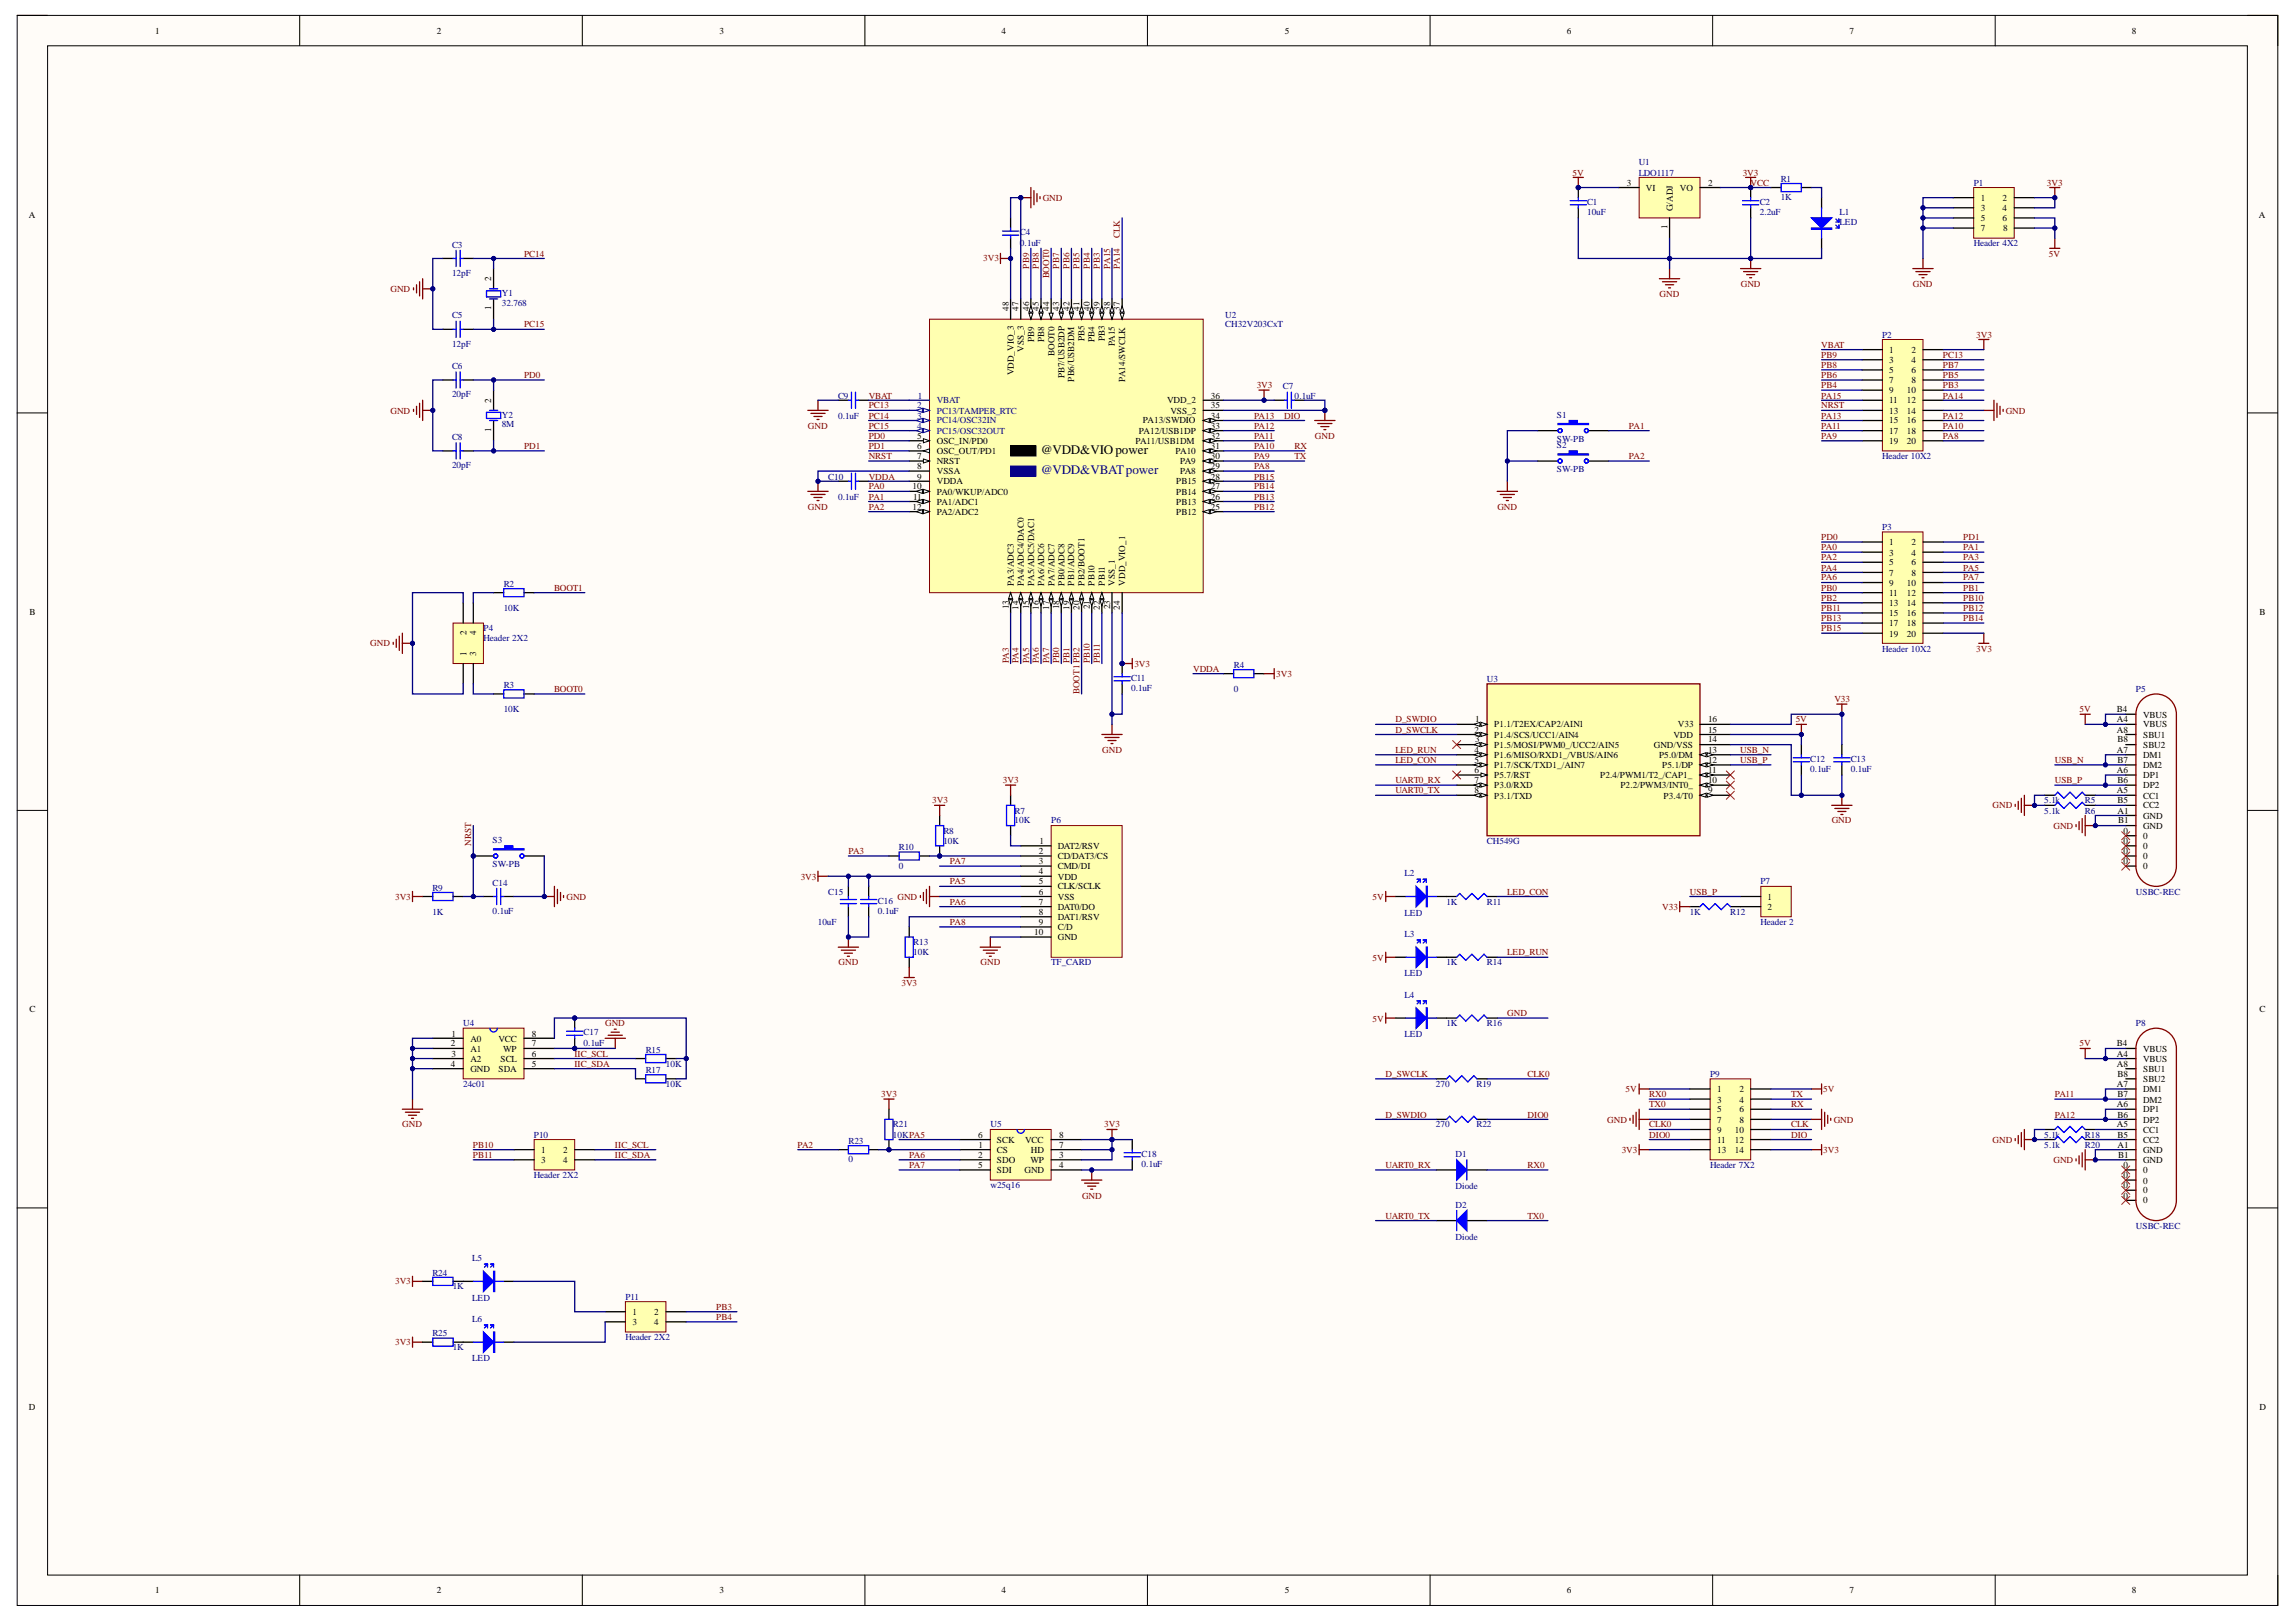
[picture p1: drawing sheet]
<svg xmlns="http://www.w3.org/2000/svg" width="297mm" height="210mm" viewBox="0 0 297 210" stroke-linecap="round" stroke-linejoin="round" font-family="sans-serif">
<defs><g id="words">
<text font-size="1.7" x="134.7" y="58.7">@VDD&amp;VIO power</text>
<text font-size="1.7" fill="#0c0087" x="134.7" y="61.3">@VDD&amp;VBATpower</text>
<g font-size="1.2">
<text x="20.1" y="4.4">1</text>
<text x="56.5" y="4.4">2</text>
<text x="93.1" y="4.4">3</text>
<text x="129.6" y="4.4">4</text>
<text x="166.2" y="4.4">5</text>
<text x="202.7" y="4.4">6</text>
<text x="239.3" y="4.4">7</text>
<text x="275.8" y="4.4">8</text>
<text x="3.7" y="28.2">A</text>
<text x="210.5" y="24">3</text>
<text x="212.9" y="24.7">VI</text>
<text x="215.7" y="29.7" transform="rotate(-90 215.7 29.7)">1</text>
<text x="216.4" y="27.3" transform="rotate(-90 216.4 27.3)">G/ADJ</text>
<text x="217.3" y="24.7">VO</text>
<text x="221" y="24">2</text>
<text x="256.3" y="26">1</text>
<text x="256.3" y="27.3">3</text>
<text x="256.3" y="28.6">5</text>
<text x="256.3" y="29.9">7</text>
<text x="259.1" y="26">2</text>
<text x="259.1" y="27.3">4</text>
<text x="259.1" y="28.6">6</text>
<text x="259.1" y="29.9">8</text>
<text x="292.2" y="28.2">A</text>
<text x="63.6" y="40.2" transform="rotate(-90 63.6 40.2)">1</text>
<text x="63.6" y="36.4" transform="rotate(-90 63.6 36.4)">2</text>
<text x="130.5" y="40.3" transform="rotate(-90 130.5 40.3)">48</text>
<text x="131.8" y="40.3" transform="rotate(-90 131.8 40.3)">47</text>
<text x="133.1" y="40.3" transform="rotate(-90 133.1 40.3)">46</text>
<text x="134.4" y="40.3" transform="rotate(-90 134.4 40.3)">45</text>
<text x="135.8" y="40.3" transform="rotate(-90 135.8 40.3)">44</text>
<text x="137" y="40.3" transform="rotate(-90 137 40.3)">43</text>
<text x="138.4" y="40.3" transform="rotate(-90 138.4 40.3)">42</text>
<text x="139.6" y="40.3" transform="rotate(-90 139.6 40.3)">41</text>
<text x="141" y="40.3" transform="rotate(-90 141 40.3)">40</text>
<text x="142.3" y="40.3" transform="rotate(-90 142.3 40.3)">39</text>
<text x="143.6" y="40.3" transform="rotate(-90 143.6 40.3)">38</text>
<text x="144.9" y="40.3" transform="rotate(-90 144.9 40.3)">37</text>
<text x="132.5" y="45.5" transform="rotate(-90 132.5 45.5)">VSS_3</text>
<text x="133.8" y="44.2" transform="rotate(-90 133.8 44.2)">PB9</text>
<text x="135.1" y="44.2" transform="rotate(-90 135.1 44.2)">PB8</text>
<text x="136.4" y="46" transform="rotate(-90 136.4 46)">BOOT0</text>
<text x="140.3" y="44.1" transform="rotate(-90 140.3 44.1)">PB5</text>
<text x="141.6" y="44.2" transform="rotate(-90 141.6 44.2)">PB4</text>
<text x="142.9" y="44.1" transform="rotate(-90 142.9 44.1)">PB3</text>
<text x="144.2" y="44.8" transform="rotate(-90 144.2 44.8)">PA15</text>
<text x="244.4" y="45.7">1</text>
<text x="244.4" y="46.9">3</text>
<text x="247.3" y="45.7">2</text>
<text x="247.3" y="46.9">4</text>
<text x="63.6" y="52.1" transform="rotate(-90 63.6 52.1)">2</text>
<text x="131.2" y="48.5" transform="rotate(-90 131.2 48.5)">VDD_VIO_3</text>
<text x="137.7" y="49" transform="rotate(-90 137.7 49)">PB7/USB2DP</text>
<text x="139" y="49.4" transform="rotate(-90 139 49.4)">PB6/USB2DM</text>
<text x="145.6" y="49.4" transform="rotate(-90 145.6 49.4)">PA14/SWCLK</text>
<text x="151" y="52.2">VDD_2</text>
<text x="151.4" y="53.5">VSS_2</text>
<text x="156.7" y="52.9">35</text>
<text x="156.7" y="51.6">36</text>
<text x="244.4" y="48.3">5</text>
<text x="244.4" y="49.6">7</text>
<text x="244.4" y="50.9">9</text>
<text x="244.4" y="52.2">11</text>
<text x="244.4" y="53.5">13</text>
<text x="246.7" y="50.9">10</text>
<text x="246.7" y="52.2">12</text>
<text x="246.7" y="53.5">14</text>
<text x="247.3" y="48.3">6</text>
<text x="247.3" y="49.6">8</text>
<text x="63.6" y="55.9" transform="rotate(-90 63.6 55.9)">1</text>
<text x="118.7" y="56.8">5</text>
<text x="118.7" y="58.1">6</text>
<text x="118.7" y="59.5">7</text>
<text x="121.2" y="57.4">OSC_IN/PD0</text>
<text x="121.2" y="58.8">OSC_OUT/PD1</text>
<text x="146.9" y="57.4">PA11/USB1DM</text>
<text x="147.3" y="56.2">PA12/USB1DP</text>
<text x="147.9" y="54.8">PA13/SWDIO</text>
<text x="152.1" y="58.8">PA10</text>
<text x="156.7" y="59.5">30</text>
<text x="156.7" y="58.1">31</text>
<text x="156.7" y="56.8">32</text>
<text x="156.7" y="55.5">33</text>
<text x="156.7" y="54.2">34</text>
<text x="244.4" y="54.8">15</text>
<text x="244.4" y="56.2">17</text>
<text x="244.4" y="57.4">19</text>
<text x="246.7" y="54.8">16</text>
<text x="246.7" y="56.2">18</text>
<text x="246.7" y="57.4">20</text>
<text x="118.1" y="63.3">10</text>
<text x="118.1" y="66">12</text>
<text x="118.1" y="64.7">11</text>
<text x="118.7" y="60.7">8</text>
<text x="118.7" y="62.1">9</text>
<text x="121.2" y="60">NRST</text>
<text x="121.2" y="61.4">VSSA</text>
<text x="121.2" y="62.7">VDDA</text>
<text x="121.2" y="64">PA0/WKUP/ADC0</text>
<text x="121.2" y="65.3">PA1/ADC1</text>
<text x="152.2" y="65.3">PB13</text>
<text x="152.2" y="64">PB14</text>
<text x="152.2" y="62.7">PB15</text>
<text x="152.7" y="61.4">PA8</text>
<text x="152.7" y="60">PA9</text>
<text x="156.7" y="66">25</text>
<text x="156.7" y="64.7">26</text>
<text x="156.7" y="63.3">27</text>
<text x="156.7" y="62.1">28</text>
<text x="156.7" y="60.7">29</text>
<text x="121.2" y="66.6">PA2/ADC2</text>
<text x="152.2" y="66.6">PB12</text>
<text x="244.4" y="70.5">1</text>
<text x="244.4" y="71.9">3</text>
<text x="247.3" y="70.5">2</text>
<text x="247.3" y="71.9">4</text>
<text x="131.2" y="75.8" transform="rotate(-90 131.2 75.8)">PA3/ADC3</text>
<text x="132.5" y="75.8" transform="rotate(-90 132.5 75.8)">PA4/ADC4/DAC0</text>
<text x="133.8" y="75.8" transform="rotate(-90 133.8 75.8)">PA5/ADC5/DAC1</text>
<text x="135.1" y="75.8" transform="rotate(-90 135.1 75.8)">PA6/ADC6</text>
<text x="136.4" y="75.8" transform="rotate(-90 136.4 75.8)">PA7/ADC7</text>
<text x="137.7" y="75.8" transform="rotate(-90 137.7 75.8)">PB0/ADC8</text>
<text x="139" y="75.8" transform="rotate(-90 139 75.8)">PB1/ADC9</text>
<text x="140.3" y="75.8" transform="rotate(-90 140.3 75.8)">PB2/BOOT1</text>
<text x="141.6" y="75.8" transform="rotate(-90 141.6 75.8)">PB10</text>
<text x="142.9" y="75.8" transform="rotate(-90 142.9 75.8)">PB11</text>
<text x="144.2" y="75.8" transform="rotate(-90 144.2 75.8)">VSS_1</text>
<text x="145.6" y="75.8" transform="rotate(-90 145.6 75.8)">VDD_VIO_1</text>
<text x="244.4" y="73.2">5</text>
<text x="244.4" y="74.5">7</text>
<text x="244.4" y="75.8">9</text>
<text x="244.4" y="77.1">11</text>
<text x="246.7" y="75.8">10</text>
<text x="246.7" y="77.1">12</text>
<text x="247.3" y="73.2">6</text>
<text x="247.3" y="74.5">8</text>
<text x="3.8" y="79.6">B</text>
<text x="60.3" y="82.1" transform="rotate(-90 60.3 82.1)">2</text>
<text x="61.6" y="82.1" transform="rotate(-90 61.6 82.1)">4</text>
<text x="130.5" y="78.8" transform="rotate(-90 130.5 78.8)">13</text>
<text x="131.8" y="78.9" transform="rotate(-90 131.8 78.9)">14</text>
<text x="133.1" y="78.8" transform="rotate(-90 133.1 78.8)">15</text>
<text x="134.4" y="78.9" transform="rotate(-90 134.4 78.9)">16</text>
<text x="135.8" y="78.9" transform="rotate(-90 135.8 78.9)">17</text>
<text x="137" y="78.8" transform="rotate(-90 137 78.8)">18</text>
<text x="138.4" y="78.9" transform="rotate(-90 138.4 78.9)">19</text>
<text x="139.6" y="78.9" transform="rotate(-90 139.6 78.9)">20</text>
<text x="141" y="78.8" transform="rotate(-90 141 78.8)">21</text>
<text x="142.3" y="78.9" transform="rotate(-90 142.3 78.9)">22</text>
<text x="143.6" y="78.8" transform="rotate(-90 143.6 78.8)">23</text>
<text x="144.9" y="78.9" transform="rotate(-90 144.9 78.9)">24</text>
<text x="244.4" y="78.4">13</text>
<text x="244.4" y="79.8">15</text>
<text x="244.4" y="81">17</text>
<text x="244.4" y="82.4">19</text>
<text x="246.7" y="78.4">14</text>
<text x="246.7" y="79.8">16</text>
<text x="246.7" y="81">18</text>
<text x="246.7" y="82.4">20</text>
<text x="292.3" y="79.6">B</text>
<text x="60.3" y="84.9" transform="rotate(-90 60.3 84.9)">1</text>
<text x="61.6" y="84.9" transform="rotate(-90 61.6 84.9)">3</text>
<text x="190.8" y="94.8">2</text>
<text x="190.8" y="93.5">1</text>
<text x="193.3" y="94.1">P1.1/T2EX/CAP2/AIN1</text>
<text x="193.3" y="95.5">P1.4/SCS/UCC1/AIN4</text>
<text x="216.5" y="95.5">VDD</text>
<text x="217.1" y="94.1">V33</text>
<text x="221" y="94.8">15</text>
<text x="221" y="93.5">16</text>
<text x="273.9" y="92.2">B4</text>
<text x="273.9" y="93.5">A4</text>
<text x="273.9" y="94.8">A8</text>
<text x="277.3" y="92.9">VBUS</text>
<text x="277.3" y="94.1">VBUS</text>
<text x="277.3" y="95.5">SBU1</text>
<text x="190.8" y="97.4">4</text>
<text x="190.8" y="98.7">5</text>
<text x="190.8" y="100.1">6</text>
<text x="190.8" y="101.3">7</text>
<text x="190.8" y="96.1">3</text>
<text x="193.3" y="96.8">P1.5/MOSI/PWM0_/UCC2/AIN5</text>
<text x="193.3" y="98.1">P1.6/MISO/RXD1_/VBUS/AIN6</text>
<text x="193.3" y="99.4">P1.7/SCK/TXD1_/AIN7</text>
<text x="193.3" y="100.7">P5.7/RST</text>
<text x="193.3" y="102">P3.0/RXD</text>
<text x="207" y="100.7">P2.4/PWM1/T2_/CAP1_</text>
<text x="209.6" y="102">P2.2/PWM3/INT0_</text>
<text x="214" y="96.8">GND/VSS</text>
<text x="214.6" y="98.1">P5.0/DM</text>
<text x="215.1" y="99.4">P5.1/DP</text>
<text x="221" y="96.1">14</text>
<text x="221" y="98.7">12</text>
<text x="221" y="97.4">13</text>
<text x="221" y="100.1">11</text>
<text x="221" y="101.3">10</text>
<text x="273.9" y="100.1">A6</text>
<text x="273.9" y="97.4">A7</text>
<text x="274" y="101.3">B6</text>
<text x="274" y="98.7">B7</text>
<text x="274" y="96.1">B8</text>
<text x="277.3" y="102">DP2</text>
<text x="277.3" y="99.4">DM2</text>
<text x="277.3" y="96.8">SBU2</text>
<text x="277.3" y="100.7">DP1</text>
<text x="277.3" y="98.1">DM1</text>
<text x="190.8" y="102.7">8</text>
<text x="193.3" y="103.4">P3.1/TXD</text>
<text x="215.2" y="103.4">P3.4/T0</text>
<text x="221" y="102.7">9</text>
<text x="273.9" y="102.7">A5</text>
<text x="274" y="103.9">B5</text>
<text x="274" y="105.3">A1</text>
<text x="274" y="106.6">B1</text>
<text x="274.7" y="107.9">0</text>
<text x="277.3" y="107.2">GND</text>
<text x="277.3" y="104.6">CC2</text>
<text x="277.3" y="106">GND</text>
<text x="277.3" y="103.4">CC1</text>
<text x="134.4" y="110.5">2</text>
<text x="134.4" y="111.8">3</text>
<text x="134.4" y="113.2">4</text>
<text x="134.5" y="109.2">1</text>
<text x="136.9" y="109.9">DAT2/RSV</text>
<text x="136.9" y="111.2">CD/DAT3/CS</text>
<text x="136.9" y="112.5">CMD/DI</text>
<text x="136.9" y="113.8">VDD</text>
<text x="274.7" y="111.8">0</text>
<text x="274.7" y="110.5">0</text>
<text x="274.7" y="109.2">0</text>
<text x="277.3" y="112.5">0</text>
<text x="277.3" y="111.2">0</text>
<text x="277.3" y="108.6">0</text>
<text x="277.3" y="109.9">0</text>
<text x="134.4" y="114.4">5</text>
<text x="134.4" y="115.8">6</text>
<text x="134.4" y="117.1">7</text>
<text x="134.4" y="118.4">8</text>
<text x="134.4" y="119.7">9</text>
<text x="136.9" y="115.1">CLK/SCLK</text>
<text x="136.9" y="116.5">VSS</text>
<text x="136.9" y="117.7">DAT0/DO</text>
<text x="136.9" y="119.1">DAT1/RSV</text>
<text x="228.7" y="116.5">1</text>
<text x="228.7" y="117.7">2</text>
<text x="133.8" y="121">10</text>
<text x="136.9" y="120.4">C/D</text>
<text x="136.9" y="121.7">GND</text>
<text x="3.8" y="131">C</text>
<text x="292.3" y="131">C</text>
<text x="58.3" y="135.4">2</text>
<text x="58.4" y="134.1">1</text>
<text x="58.4" y="136.8">3</text>
<text x="60.9" y="134.8">A0</text>
<text x="60.9" y="136.1">A1</text>
<text x="60.9" y="137.4">A2</text>
<text x="64.5" y="134.8">VCC</text>
<text x="64.7" y="137.4">SCL</text>
<text x="65.1" y="136.1">WP</text>
<text x="68.8" y="136.8">6</text>
<text x="68.8" y="135.4">7</text>
<text x="68.8" y="134.1">8</text>
<text x="273.9" y="135.4">B4</text>
<text x="273.9" y="136.8">A4</text>
<text x="277.3" y="136.1">VBUS</text>
<text x="277.3" y="137.4">VBUS</text>
<text x="58.3" y="138">4</text>
<text x="60.9" y="138.7">GND</text>
<text x="64.5" y="138.7">SDA</text>
<text x="68.8" y="138">5</text>
<text x="222.2" y="141.3">1</text>
<text x="222.2" y="142.7">3</text>
<text x="222.2" y="143.9">5</text>
<text x="225" y="141.3">2</text>
<text x="225" y="142.7">4</text>
<text x="225" y="143.9">6</text>
<text x="273.9" y="143.3">A6</text>
<text x="273.9" y="140.7">A7</text>
<text x="273.9" y="138">A8</text>
<text x="274" y="142">B7</text>
<text x="274" y="139.4">B8</text>
<text x="277.3" y="142.7">DM2</text>
<text x="277.3" y="140.1">SBU2</text>
<text x="277.3" y="143.9">DP1</text>
<text x="277.3" y="141.3">DM1</text>
<text x="277.3" y="138.7">SBU1</text>
<text x="70" y="149.2">1</text>
<text x="72.9" y="149.2">2</text>
<text x="126.5" y="149.9">2</text>
<text x="126.5" y="147.2">6</text>
<text x="126.6" y="148.5">1</text>
<text x="129" y="149.2">CS</text>
<text x="129" y="147.9">SCK</text>
<text x="132.6" y="147.9">VCC</text>
<text x="133.4" y="149.2">HD</text>
<text x="137" y="149.9">3</text>
<text x="137" y="148.5">7</text>
<text x="137" y="147.2">8</text>
<text x="222.2" y="145.3">7</text>
<text x="222.2" y="146.6">9</text>
<text x="222.2" y="147.9">11</text>
<text x="222.2" y="149.2">13</text>
<text x="224.4" y="146.6">10</text>
<text x="224.4" y="147.9">12</text>
<text x="224.4" y="149.2">14</text>
<text x="225" y="145.3">8</text>
<text x="273.9" y="145.9">A5</text>
<text x="274" y="147.2">B5</text>
<text x="274" y="144.6">B6</text>
<text x="274" y="148.5">A1</text>
<text x="274" y="149.9">B1</text>
<text x="277.3" y="147.9">CC2</text>
<text x="277.3" y="145.3">DP2</text>
<text x="277.3" y="149.2">GND</text>
<text x="277.3" y="146.6">CC1</text>
<text x="70" y="150.5">3</text>
<text x="72.9" y="150.5">4</text>
<text x="126.5" y="151.1">5</text>
<text x="129" y="150.5">SDO</text>
<text x="129" y="151.8">SDI</text>
<text x="132.5" y="151.8">GND</text>
<text x="133.3" y="150.5">WP</text>
<text x="137" y="151.1">4</text>
<text x="274.7" y="155.1">0</text>
<text x="274.7" y="153.8">0</text>
<text x="274.7" y="151.1">0</text>
<text x="274.7" y="152.5">0</text>
<text x="277.3" y="150.5">GND</text>
<text x="277.3" y="155.7">0</text>
<text x="277.3" y="154.4">0</text>
<text x="277.3" y="151.8">0</text>
<text x="277.3" y="153.2">0</text>
<text x="81.8" y="170.2">1</text>
<text x="81.8" y="171.4">3</text>
<text x="84.6" y="170.2">2</text>
<text x="84.6" y="171.4">4</text>
<text x="3.7" y="182.4">D</text>
<text x="292.3" y="182.4">D</text>
<text x="20.1" y="206.2">1</text>
<text x="56.5" y="206.2">2</text>
<text x="93.1" y="206.2">3</text>
<text x="129.6" y="206.2">4</text>
<text x="166.2" y="206.2">5</text>
<text x="202.7" y="206.2">6</text>
<text x="239.3" y="206.2">7</text>
<text x="275.8" y="206.2">8</text>
</g>
<g font-size="1.2" fill="#800000">
<text x="203.5" y="22.7">5V</text>
<text x="225.5" y="22.7">3V3</text>
<text x="134.9" y="26">GND</text>
<text x="226.5" y="24">VCC</text>
<text x="264.8" y="24">3V3</text>
<text x="67.8" y="33.2">PC14</text>
<text x="127.2" y="33.8">3V3</text>
<text x="133.1" y="34.8" transform="rotate(-90 133.1 34.8)">PB9</text>
<text x="134.4" y="34.8" transform="rotate(-90 134.4 34.8)">PB8</text>
<text x="137" y="34.8" transform="rotate(-90 137 34.8)">PB7</text>
<text x="138.4" y="34.8" transform="rotate(-90 138.4 34.8)">PB6</text>
<text x="139.6" y="34.8" transform="rotate(-90 139.6 34.8)">PB5</text>
<text x="141" y="34.8" transform="rotate(-90 141 34.8)">PB4</text>
<text x="142.3" y="34.8" transform="rotate(-90 142.3 34.8)">PB3</text>
<text x="143.6" y="34.8" transform="rotate(-90 143.6 34.8)">PA15</text>
<text x="144.9" y="34.8" transform="rotate(-90 144.9 34.8)">PA14</text>
<text x="144.9" y="30.8" transform="rotate(-90 144.9 30.8)">CLK</text>
<text x="265.1" y="33.2">5V</text>
<text x="50.5" y="37.8">GND</text>
<text x="135.8" y="36" transform="rotate(-90 135.8 36)">BOOT0</text>
<text x="214.7" y="38.5">GND</text>
<text x="225.2" y="37.1">GND</text>
<text x="247.5" y="37.1">GND</text>
<text x="67.8" y="42.4">PC15</text>
<text x="235.6" y="45">VBAT</text>
<text x="235.6" y="46.3">PB9</text>
<text x="235.6" y="47.6">PB8</text>
<text x="251.4" y="46.3">PC13</text>
<text x="251.4" y="47.6">PB7</text>
<text x="255.7" y="43.7">3V3</text>
<text x="50.5" y="53.5">GND</text>
<text x="67.8" y="49">PD0</text>
<text x="112.4" y="51.6">VBAT</text>
<text x="112.4" y="52.9">PC13</text>
<text x="162.6" y="50.2">3V3</text>
<text x="235.6" y="49">PB6</text>
<text x="235.6" y="50.2">PB4</text>
<text x="235.6" y="51.6">PA15</text>
<text x="235.6" y="52.9">NRST</text>
<text x="251.4" y="49">PB5</text>
<text x="251.4" y="50.2">PB3</text>
<text x="251.4" y="51.6">PA14</text>
<text x="259.5" y="53.5">GND</text>
<text x="67.8" y="58.1">PD1</text>
<text x="104.5" y="55.5">GND</text>
<text x="112.4" y="54.2">PC14</text>
<text x="112.4" y="55.5">PC15</text>
<text x="112.4" y="56.8">PD0</text>
<text x="112.4" y="58.1">PD1</text>
<text x="112.4" y="59.5">NRST</text>
<text x="162.2" y="59.5">PA9</text>
<text x="162.2" y="58.1">PA10</text>
<text x="162.2" y="56.8">PA11</text>
<text x="162.2" y="55.5">PA12</text>
<text x="162.2" y="54.2">PA13</text>
<text x="166.1" y="54.2">DIO</text>
<text x="167.5" y="58.1">RX</text>
<text x="167.5" y="59.5">TX</text>
<text x="170.1" y="56.8">GND</text>
<text x="210.7" y="55.5">PA1</text>
<text x="210.7" y="59.5">PA2</text>
<text x="235.6" y="54.2">PA13</text>
<text x="235.6" y="55.5">PA11</text>
<text x="235.6" y="56.8">PA9</text>
<text x="251.4" y="54.2">PA12</text>
<text x="251.4" y="55.5">PA10</text>
<text x="251.4" y="56.8">PA8</text>
<text x="104.5" y="66">GND</text>
<text x="112.4" y="62.1">VDDA</text>
<text x="112.4" y="63.3">PA0</text>
<text x="112.4" y="64.7">PA1</text>
<text x="112.4" y="66">PA2</text>
<text x="162.2" y="60.7">PA8</text>
<text x="162.2" y="66">PB12</text>
<text x="162.2" y="64.7">PB13</text>
<text x="162.2" y="63.3">PB14</text>
<text x="162.2" y="62.1">PB15</text>
<text x="193.7" y="66">GND</text>
<text x="235.6" y="69.9">PD0</text>
<text x="235.6" y="71.2">PA0</text>
<text x="254" y="69.9">PD1</text>
<text x="254" y="71.2">PA1</text>
<text x="71.7" y="76.5">BOOT1</text>
<text x="235.6" y="72.5">PA2</text>
<text x="235.6" y="73.8">PA4</text>
<text x="235.6" y="75.1">PA6</text>
<text x="235.6" y="76.5">PB0</text>
<text x="235.6" y="77.7">PB2</text>
<text x="254" y="72.5">PA3</text>
<text x="254" y="73.8">PA5</text>
<text x="254" y="75.1">PA7</text>
<text x="254" y="76.5">PB1</text>
<text x="254" y="77.7">PB10</text>
<text x="47.9" y="83.6">GND</text>
<text x="235.6" y="79.1">PB11</text>
<text x="235.6" y="80.3">PB13</text>
<text x="235.6" y="81.7">PB15</text>
<text x="254" y="79.1">PB12</text>
<text x="254" y="80.3">PB14</text>
<text x="71.7" y="89.6">BOOT0</text>
<text x="130.5" y="85.8" transform="rotate(-90 130.5 85.8)">PA3</text>
<text x="131.8" y="85.8" transform="rotate(-90 131.8 85.8)">PA4</text>
<text x="133.1" y="85.8" transform="rotate(-90 133.1 85.8)">PA5</text>
<text x="134.4" y="85.8" transform="rotate(-90 134.4 85.8)">PA6</text>
<text x="135.8" y="85.8" transform="rotate(-90 135.8 85.8)">PA7</text>
<text x="137" y="85.8" transform="rotate(-90 137 85.8)">PB0</text>
<text x="138.4" y="85.8" transform="rotate(-90 138.4 85.8)">PB1</text>
<text x="139.6" y="89.8" transform="rotate(-90 139.6 89.8)">BOOT1PB2</text>
<text x="141" y="85.8" transform="rotate(-90 141 85.8)">PB10</text>
<text x="142.3" y="85.8" transform="rotate(-90 142.3 85.8)">PB11</text>
<text x="146.8" y="86.3">3V3</text>
<text x="154.4" y="86.9">VDDA</text>
<text x="165.1" y="87.6">3V3</text>
<text x="255.7" y="84.3">3V3</text>
<text x="180.5" y="93.5">D_SWDIO</text>
<text x="180.5" y="94.8">D_SWCLK</text>
<text x="232.3" y="93.5">5V</text>
<text x="237.3" y="90.8">V33</text>
<text x="269" y="92.2">5V</text>
<text x="129.7" y="101.3">3V3</text>
<text x="142.6" y="97.4">GND</text>
<text x="180.5" y="97.4">LED_RUN</text>
<text x="180.5" y="98.7">LED_CON</text>
<text x="180.5" y="101.3">UART0_RX</text>
<text x="225.1" y="97.4">USB_N</text>
<text x="225.1" y="98.7">USB_P</text>
<text x="265.8" y="98.7">USB_N</text>
<text x="265.8" y="101.3">USB_P</text>
<text x="120.6" y="103.9">3V3</text>
<text x="180.5" y="102.7">UART0_TX</text>
<text x="237" y="106.6">GND</text>
<text x="257.8" y="104.6">GND</text>
<text x="265.7" y="107.2">GND</text>
<text x="60.9" y="109.4" transform="rotate(-90 60.9 109.4)">NRST</text>
<text x="103.6" y="113.8">3V3</text>
<text x="109.8" y="110.5">PA3</text>
<text x="122.9" y="111.8">PA7</text>
<text x="51.1" y="116.5">3V3</text>
<text x="73.3" y="116.5">GND</text>
<text x="116.1" y="116.5">GND</text>
<text x="122.9" y="114.4">PA5</text>
<text x="122.9" y="117.1">PA6</text>
<text x="122.9" y="119.7">PA8</text>
<text x="177.6" y="116.5">5V</text>
<text x="195" y="115.8">LED_CON</text>
<text x="215.1" y="117.7">V33</text>
<text x="218.6" y="115.8">USB_P</text>
<text x="108.5" y="124.9">GND</text>
<text x="126.9" y="124.9">GND</text>
<text x="177.6" y="124.3">5V</text>
<text x="195" y="123.6">LED_RUN</text>
<text x="116.6" y="127.5">3V3</text>
<text x="195" y="131.5">GND</text>
<text x="74.3" y="136.8">IIC_SCL</text>
<text x="78.3" y="132.8">GND</text>
<text x="177.6" y="132.2">5V</text>
<text x="269" y="135.4">5V</text>
<text x="74.3" y="138">IIC_SDA</text>
<text x="114" y="142">3V3</text>
<text x="179.3" y="139.4">D_SWCLK</text>
<text x="197.6" y="139.4">CLK0</text>
<text x="210.3" y="141.3">5V</text>
<text x="213.4" y="142">RX0</text>
<text x="213.4" y="143.3">TX0</text>
<text x="231.7" y="143.3">RX</text>
<text x="231.7" y="142">TX</text>
<text x="235.9" y="141.3">5V</text>
<text x="265.8" y="142">PA11</text>
<text x="52" y="145.9">GND</text>
<text x="61.2" y="148.5">PB10</text>
<text x="61.2" y="149.9">PB11</text>
<text x="79.6" y="149.9">IIC_SDA</text>
<text x="79.6" y="148.5">IIC_SCL</text>
<text x="103.2" y="148.5">PA2</text>
<text x="117.6" y="149.9">PA6</text>
<text x="142.9" y="145.9">3V3</text>
<text x="179.3" y="144.6">D_SWDIO</text>
<text x="197.6" y="144.6">DIO0</text>
<text x="207.9" y="145.3">GND</text>
<text x="209.8" y="149.2">3V3</text>
<text x="213.4" y="145.9">CLK0</text>
<text x="213.4" y="147.2">DIO0</text>
<text x="231.7" y="145.9">CLK</text>
<text x="231.7" y="147.2">DIO</text>
<text x="235.9" y="149.2">3V3</text>
<text x="237.2" y="145.3">GND</text>
<text x="257.8" y="147.9">GND</text>
<text x="265.8" y="144.6">PA12</text>
<text x="117.6" y="151.1">PA7</text>
<text x="140" y="155.1">GND</text>
<text x="179.3" y="151.1">UART0_RX</text>
<text x="197.6" y="151.1">RX0</text>
<text x="265.7" y="150.5">GND</text>
<text x="179.3" y="157.7">UART0_TX</text>
<text x="197.6" y="157.7">TX0</text>
<text x="51.1" y="166.2">3V3</text>
<text x="92.7" y="169.5">PB3</text>
<text x="92.7" y="170.8">PB4</text>
<text x="51.1" y="174.1">3V3</text>
</g>
<g font-size="1.2" fill="#000080">
<text x="212" y="21.4">U1</text>
<text x="212" y="22.7">LDO1117</text>
<text x="230.4" y="23.5">R1</text>
<text x="205.3" y="27.8">10uF</text>
<text x="205.3" y="26.6">C1</text>
<text x="227.7" y="27.8">2.2uF</text>
<text x="227.7" y="26.6">C2</text>
<text x="230.4" y="25.9">1K</text>
<text x="238" y="27.8">L1</text>
<text x="238" y="29.2">LED</text>
<text x="255.3" y="24">P1</text>
<text x="58.5" y="35.7">12pF</text>
<text x="58.5" y="32.1">C3</text>
<text x="131.9" y="31.8">0.1uF</text>
<text x="131.9" y="30.4">C4</text>
<text x="255.3" y="31.9">Header 4X2</text>
<text x="58.5" y="41.2">C5</text>
<text x="64.9" y="38.3">Y1</text>
<text x="64.9" y="39.7">32.768</text>
<text x="158.5" y="41.1">U2</text>
<text x="58.5" y="44.9">12pF</text>
<text x="58.5" y="47.8">C6</text>
<text x="158.5" y="42.4">CH32V203CxT</text>
<text x="243.5" y="43.7">P2</text>
<text x="58.5" y="51.4">20pF</text>
<text x="108.4" y="51.6">C9</text>
<text x="166" y="50.4">C7</text>
<text x="167.5" y="51.6">0.1uF</text>
<text x="58.5" y="56.9">C8</text>
<text x="64.9" y="54">Y2</text>
<text x="64.9" y="55.3">8M</text>
<text x="108.4" y="54.2">0.1uF</text>
<text x="201.4" y="54">S1</text>
<text x="201.4" y="57.2">SW-PB</text>
<text x="201.4" y="57.9">S2</text>
<text x="243.5" y="59.5">Header 10X2</text>
<text x="58.5" y="60.6">20pF</text>
<text x="107.1" y="62.1">C10</text>
<text x="108.4" y="64.7">0.1uF</text>
<text x="201.4" y="61.1">SW-PB</text>
<text x="243.5" y="68.6">P3</text>
<text x="65.2" y="75.9">R2</text>
<text x="62.5" y="81.7">P4</text>
<text x="62.5" y="83">Header 2X2</text>
<text x="65.2" y="79.1">10K</text>
<text x="65.2" y="89.1">R3</text>
<text x="146.3" y="89.4">0.1uF</text>
<text x="146.3" y="88.1">C11</text>
<text x="159.6" y="89.6">0</text>
<text x="159.6" y="86.4">R4</text>
<text x="192.4" y="88.2">U3</text>
<text x="243.5" y="84.3">Header 10X2</text>
<text x="276.3" y="89.6">P5</text>
<text x="65.2" y="92.2">10K</text>
<text x="234.2" y="99.9">0.1uF</text>
<text x="234.2" y="98.6">C12</text>
<text x="239.4" y="99.9">0.1uF</text>
<text x="239.4" y="98.6">C13</text>
<text x="122" y="107.9">R8</text>
<text x="131.3" y="106.6">10K</text>
<text x="131.3" y="105.3">R7</text>
<text x="136" y="106.6">P6</text>
<text x="264.5" y="103.9">5.1k</text>
<text x="264.5" y="105.3">5.1k</text>
<text x="269.7" y="103.9">R5</text>
<text x="269.7" y="105.3">R6</text>
<text x="63.7" y="109.1">S3</text>
<text x="63.7" y="112.2">SW-PB</text>
<text x="116.3" y="112.4">0</text>
<text x="116.3" y="110">R10</text>
<text x="122" y="109.2">10K</text>
<text x="181.7" y="113.4">L2</text>
<text x="192.4" y="109.2">CH549G</text>
<text x="55.9" y="118.4">1K</text>
<text x="55.9" y="115.3">R9</text>
<text x="63.7" y="118.2">0.1uF</text>
<text x="63.7" y="114.6">C14</text>
<text x="105.8" y="119.7">10uF</text>
<text x="107.1" y="115.8">C15</text>
<text x="113.6" y="118.2">0.1uF</text>
<text x="113.6" y="117">C16</text>
<text x="181.7" y="118.5">LED</text>
<text x="187.1" y="117.1">1K</text>
<text x="192.4" y="117.1">R11</text>
<text x="218.6" y="118.4">1K</text>
<text x="223.9" y="118.4">R12</text>
<text x="227.7" y="114.4">P7</text>
<text x="227.7" y="119.7">Header 2</text>
<text x="276.3" y="115.8">USBC-REC</text>
<text x="118.1" y="123.6">10K</text>
<text x="118.1" y="122.3">R13</text>
<text x="136" y="124.9">TF_CARD</text>
<text x="181.7" y="121.3">L3</text>
<text x="187.1" y="124.9">1K</text>
<text x="192.4" y="124.9">R14</text>
<text x="181.7" y="126.4">LED</text>
<text x="181.7" y="129.1">L4</text>
<text x="59.9" y="132.8">U4</text>
<text x="75.5" y="135.3">0.1uF</text>
<text x="75.5" y="134">C17</text>
<text x="83.5" y="136.3">R15</text>
<text x="181.7" y="134.2">LED</text>
<text x="187.1" y="132.8">1K</text>
<text x="192.4" y="132.8">R16</text>
<text x="276.3" y="132.8">P8</text>
<text x="59.9" y="140.7">24c01</text>
<text x="83.5" y="138.9">R17</text>
<text x="86.2" y="140.7">10K</text>
<text x="86.2" y="138">10K</text>
<text x="185.8" y="140.7">270</text>
<text x="191" y="140.7">R19</text>
<text x="221.2" y="139.4">P9</text>
<text x="69.1" y="147.2">P10</text>
<text x="109.8" y="148">R23</text>
<text x="115.5" y="147.2">10KPA5</text>
<text x="115.5" y="145.9">R21</text>
<text x="128.1" y="145.9">U5</text>
<text x="147.7" y="149.7">C18</text>
<text x="185.8" y="145.9">270</text>
<text x="188.3" y="149.7">D1</text>
<text x="191" y="145.9">R22</text>
<text x="264.5" y="147.2">5.1k</text>
<text x="264.5" y="148.5">5.1k</text>
<text x="269.7" y="147.2">R18</text>
<text x="269.7" y="148.5">R20</text>
<text x="69.1" y="152.5">Header 2X2</text>
<text x="109.8" y="150.4">0</text>
<text x="128.1" y="153.8">w25q16</text>
<text x="147.7" y="151.1">0.1uF</text>
<text x="188.3" y="153.9">Diode</text>
<text x="221.2" y="151.1">Header 7X2</text>
<text x="188.3" y="156.3">D2</text>
<text x="188.3" y="160.4">Diode</text>
<text x="276.3" y="159">USBC-REC</text>
<text x="55.9" y="165.1">R24</text>
<text x="58.6" y="166.9">1K</text>
<text x="61.1" y="163.2">L5</text>
<text x="55.9" y="172.9">R25</text>
<text x="61.1" y="168.3">LED</text>
<text x="61.1" y="171.1">L6</text>
<text x="80.9" y="168.2">P11</text>
<text x="80.9" y="173.5">Header 2X2</text>
<text x="58.6" y="174.7">1K</text>
<text x="61.1" y="176.2">LED</text>
</g>
<g font-size="1.2" fill="#0c0087">
<text x="118.7" y="52.9">2</text>
<text x="118.7" y="51.6">1</text>
<text x="121.2" y="52.2">VBAT</text>
<text x="121.2" y="53.5">PC13/TAMPER_RTC</text>
<text x="118.7" y="54.2">3</text>
<text x="118.7" y="55.5">4</text>
<text x="121.2" y="54.8">PC14/OSC32IN</text>
<text x="121.2" y="56.2">PC15/OSC32OUT</text>
</g>
</g></defs>
<path d="M2.2 2h292.5v205.8h-292.5z" fill-rule="evenodd" fill="#fffcf8"/>
<path d="M2.2 2h292.5v205.8h-292.5z" fill="none" stroke="#000" stroke-width=".13"/>
<path d="M6.2 5.9h284.5v197.9h-284.5z" fill-rule="evenodd" fill="#fffcf8"/>
<g fill="none" stroke="#000" stroke-width=".13">
<path d="M2.2 2h4M6.2 5.9h284.5v197.9h-284.5zM38.8 2v3.9M75.3 2v3.9M111.9 2v3.9M148.4 2v3.9M185 2v3.9M221.6 2v3.9M258.1 2v3.9M290.7 2h4v3.9M2.2 53.4h4M290.7 53.4h4"/>
<path d="M2.2 104.9h4M290.7 104.9h4M2.2 156.3h4M290.7 156.3h4M38.8 203.8v4M75.3 203.8v4M111.9 203.8v4M148.4 203.8v4M185 203.8v4M221.6 203.8v4M258.1 203.8v4M294.7 203.8v4"/>
</g>
<path d="M120.3 41.3h35.4v35.4h-35.4z" fill-rule="evenodd" fill="#ffffb0"/>
<path d="M120.3 41.3h35.4v35.4h-35.4z" fill="none" stroke="#800000" stroke-width=".13"/>
<path d="M134.7 76.7v2.6" fill="none" stroke="#000" stroke-width=".17"/>
<path d="M134.7 76.7l.2 .8h-.5z" fill="#f8fcff"/>
<path d="M134.7 76.7l.2 .8h-.5z" fill="none" stroke="#000" stroke-width=".13"/>
<path d="M134.4 77.6h.5l-.2 .8z" fill="#f8fcff"/>
<path d="M134.4 77.6h.5l-.2 .8z" fill="none" stroke="#000" stroke-width=".13"/>
<path d="M136 76.7v2.6" fill="none" stroke="#000" stroke-width=".17"/>
<path d="M136 76.7l.3 .8h-.6z" fill="#f8fcff"/>
<path d="M136 76.7l.3 .8h-.6z" fill="none" stroke="#000" stroke-width=".13"/>
<path d="M135.7 77.6h.6l-.3 .8z" fill="#f8fcff"/>
<path d="M135.7 77.6h.6l-.3 .8z" fill="none" stroke="#000" stroke-width=".13"/>
<path d="M137.3 76.7v2.6" fill="none" stroke="#000" stroke-width=".17"/>
<path d="M137.3 76.7l.3 .8h-.6z" fill="#f8fcff"/>
<path d="M137.3 76.7l.3 .8h-.6z" fill="none" stroke="#000" stroke-width=".13"/>
<path d="M137 77.6h.6l-.3 .8z" fill="#f8fcff"/>
<path d="M137 77.6h.6l-.3 .8z" fill="none" stroke="#000" stroke-width=".13"/>
<path d="M138.6 76.7v2.6" fill="none" stroke="#000" stroke-width=".17"/>
<path d="M138.6 76.7l.3 .8h-.6z" fill="#f8fcff"/>
<path d="M138.6 76.7l.3 .8h-.6z" fill="none" stroke="#000" stroke-width=".13"/>
<path d="M138.3 77.6h.6l-.3 .8z" fill="#f8fcff"/>
<path d="M138.3 77.6h.6l-.3 .8z" fill="none" stroke="#000" stroke-width=".13"/>
<path d="M139.9 76.7v2.6" fill="none" stroke="#000" stroke-width=".17"/>
<path d="M139.9 76.7l.3 .8h-.5z" fill="#f8fcff"/>
<path d="M139.9 76.7l.3 .8h-.5z" fill="none" stroke="#000" stroke-width=".13"/>
<path d="M139.7 77.6h.5l-.3 .8z" fill="#f8fcff"/>
<path d="M139.7 77.6h.5l-.3 .8z" fill="none" stroke="#000" stroke-width=".13"/>
<path d="M141.2 76.7v2.6" fill="none" stroke="#000" stroke-width=".17"/>
<path d="M141.2 76.7l.3 .8h-.5z" fill="#f8fcff"/>
<path d="M141.2 76.7l.3 .8h-.5z" fill="none" stroke="#000" stroke-width=".13"/>
<path d="M141 77.6h.5l-.3 .8z" fill="#f8fcff"/>
<path d="M141 77.6h.5l-.3 .8z" fill="none" stroke="#000" stroke-width=".13"/>
<path d="M142.5 76.7v2.6" fill="none" stroke="#000" stroke-width=".17"/>
<path d="M142.5 76.7l.3 .8h-.5z" fill="#f8fcff"/>
<path d="M142.5 76.7l.3 .8h-.5z" fill="none" stroke="#000" stroke-width=".13"/>
<path d="M142.3 77.6h.5l-.3 .8z" fill="#f8fcff"/>
<path d="M142.3 77.6h.5l-.3 .8z" fill="none" stroke="#000" stroke-width=".13"/>
<path d="M143.9 76.7v2.6M145.2 76.7v2.6M155.7 66.2h2.6" fill="none" stroke="#000" stroke-width=".17"/>
<path d="M155.7 66.2l.8-.2v.5z" fill="#f8fcff"/>
<path d="M155.7 66.2l.8-.2v.5z" fill="none" stroke="#000" stroke-width=".13"/>
<path d="M156.6 66l.8 .2-.8 .3z" fill="#f8fcff"/>
<path d="M156.6 66l.8 .2-.8 .3z" fill="none" stroke="#000" stroke-width=".13"/>
<path d="M155.7 64.9h2.6" fill="none" stroke="#000" stroke-width=".17"/>
<path d="M155.7 64.9l.8-.3v.6z" fill="#f8fcff"/>
<path d="M155.7 64.9l.8-.3v.6z" fill="none" stroke="#000" stroke-width=".13"/>
<path d="M156.6 64.6l.8 .3-.8 .3z" fill="#f8fcff"/>
<path d="M156.6 64.6l.8 .3-.8 .3z" fill="none" stroke="#000" stroke-width=".13"/>
<path d="M155.7 63.6h2.6" fill="none" stroke="#000" stroke-width=".17"/>
<path d="M155.7 63.6l.8-.3v.6z" fill="#f8fcff"/>
<path d="M155.7 63.6l.8-.3v.6z" fill="none" stroke="#000" stroke-width=".13"/>
<path d="M156.6 63.3l.8 .3-.8 .3z" fill="#f8fcff"/>
<path d="M156.6 63.3l.8 .3-.8 .3z" fill="none" stroke="#000" stroke-width=".13"/>
<path d="M155.7 62.3h2.6" fill="none" stroke="#000" stroke-width=".17"/>
<path d="M155.7 62.3l.8-.3v.5z" fill="#f8fcff"/>
<path d="M155.7 62.3l.8-.3v.5z" fill="none" stroke="#000" stroke-width=".13"/>
<path d="M156.6 62l.8 .3-.8 .2z" fill="#f8fcff"/>
<path d="M156.6 62l.8 .3-.8 .2z" fill="none" stroke="#000" stroke-width=".13"/>
<path d="M155.7 61h2.6" fill="none" stroke="#000" stroke-width=".17"/>
<path d="M155.7 61l.8-.3v.5z" fill="#f8fcff"/>
<path d="M155.7 61l.8-.3v.5z" fill="none" stroke="#000" stroke-width=".13"/>
<path d="M156.6 60.7l.8 .3-.8 .2z" fill="#f8fcff"/>
<path d="M156.6 60.7l.8 .3-.8 .2z" fill="none" stroke="#000" stroke-width=".13"/>
<path d="M155.7 59.7h2.6" fill="none" stroke="#000" stroke-width=".17"/>
<path d="M155.7 59.7l.8-.3v.5z" fill="#f8fcff"/>
<path d="M155.7 59.7l.8-.3v.5z" fill="none" stroke="#000" stroke-width=".13"/>
<path d="M156.6 59.4l.8 .3-.8 .2z" fill="#f8fcff"/>
<path d="M156.6 59.4l.8 .3-.8 .2z" fill="none" stroke="#000" stroke-width=".13"/>
<path d="M155.7 58.3h2.6" fill="none" stroke="#000" stroke-width=".17"/>
<path d="M155.7 58.3l.8-.2v.5z" fill="#f8fcff"/>
<path d="M155.7 58.3l.8-.2v.5z" fill="none" stroke="#000" stroke-width=".13"/>
<path d="M156.6 58.1l.8 .2-.8 .3z" fill="#f8fcff"/>
<path d="M156.6 58.1l.8 .2-.8 .3z" fill="none" stroke="#000" stroke-width=".13"/>
<path d="M155.7 57h2.6" fill="none" stroke="#000" stroke-width=".17"/>
<path d="M155.7 57l.8-.2v.5z" fill="#f8fcff"/>
<path d="M155.7 57l.8-.2v.5z" fill="none" stroke="#000" stroke-width=".13"/>
<path d="M156.6 56.8l.8 .2-.8 .3z" fill="#f8fcff"/>
<path d="M156.6 56.8l.8 .2-.8 .3z" fill="none" stroke="#000" stroke-width=".13"/>
<path d="M155.7 55.7h2.6" fill="none" stroke="#000" stroke-width=".17"/>
<path d="M155.7 55.7l.8-.2v.5z" fill="#f8fcff"/>
<path d="M155.7 55.7l.8-.2v.5z" fill="none" stroke="#000" stroke-width=".13"/>
<path d="M156.6 55.5l.8 .2-.8 .3z" fill="#f8fcff"/>
<path d="M156.6 55.5l.8 .2-.8 .3z" fill="none" stroke="#000" stroke-width=".13"/>
<path d="M155.7 54.4h2.6" fill="none" stroke="#000" stroke-width=".17"/>
<path d="M155.7 54.4l.8-.2v.5z" fill="#f8fcff"/>
<path d="M155.7 54.4l.8-.2v.5z" fill="none" stroke="#000" stroke-width=".13"/>
<path d="M156.6 54.2l.8 .2-.8 .3z" fill="#f8fcff"/>
<path d="M156.6 54.2l.8 .2-.8 .3z" fill="none" stroke="#000" stroke-width=".13"/>
<path d="M145.2 38.7v2.6M155.7 53.1h2.6M155.7 51.8h2.6" fill="none" stroke="#000" stroke-width=".17"/>
<path d="M144.9 40.5h.5l-.2 .8z" fill="#f8fcff"/>
<path d="M144.9 40.5h.5l-.2 .8z" fill="none" stroke="#000" stroke-width=".13"/>
<path d="M145.2 39.6l.2 .8h-.5z" fill="#f8fcff"/>
<path d="M145.2 39.6l.2 .8h-.5z" fill="none" stroke="#000" stroke-width=".13"/>
<path d="M143.9 38.7v2.6" fill="none" stroke="#000" stroke-width=".17"/>
<path d="M143.6 40.5h.5l-.2 .8z" fill="#f8fcff"/>
<path d="M143.6 40.5h.5l-.2 .8z" fill="none" stroke="#000" stroke-width=".13"/>
<path d="M143.9 39.6l.2 .8h-.5z" fill="#f8fcff"/>
<path d="M143.9 39.6l.2 .8h-.5z" fill="none" stroke="#000" stroke-width=".13"/>
<path d="M142.5 38.7v2.6" fill="none" stroke="#000" stroke-width=".17"/>
<path d="M142.3 40.5h.5l-.3 .8z" fill="#f8fcff"/>
<path d="M142.3 40.5h.5l-.3 .8z" fill="none" stroke="#000" stroke-width=".13"/>
<path d="M142.5 39.6l.3 .8h-.5z" fill="#f8fcff"/>
<path d="M142.5 39.6l.3 .8h-.5z" fill="none" stroke="#000" stroke-width=".13"/>
<path d="M141.2 38.7v2.6" fill="none" stroke="#000" stroke-width=".17"/>
<path d="M141 40.5h.5l-.3 .8z" fill="#f8fcff"/>
<path d="M141 40.5h.5l-.3 .8z" fill="none" stroke="#000" stroke-width=".13"/>
<path d="M141.2 39.6l.3 .8h-.5z" fill="#f8fcff"/>
<path d="M141.2 39.6l.3 .8h-.5z" fill="none" stroke="#000" stroke-width=".13"/>
<path d="M139.9 38.7v2.6" fill="none" stroke="#000" stroke-width=".17"/>
<path d="M139.7 40.5h.5l-.3 .8z" fill="#f8fcff"/>
<path d="M139.7 40.5h.5l-.3 .8z" fill="none" stroke="#000" stroke-width=".13"/>
<path d="M139.9 39.6l.3 .8h-.5z" fill="#f8fcff"/>
<path d="M139.9 39.6l.3 .8h-.5z" fill="none" stroke="#000" stroke-width=".13"/>
<path d="M138.6 38.7v2.6" fill="none" stroke="#000" stroke-width=".17"/>
<path d="M138.3 40.5h.6l-.3 .8z" fill="#f8fcff"/>
<path d="M138.3 40.5h.6l-.3 .8z" fill="none" stroke="#000" stroke-width=".13"/>
<path d="M138.6 39.6l.3 .8h-.6z" fill="#f8fcff"/>
<path d="M138.6 39.6l.3 .8h-.6z" fill="none" stroke="#000" stroke-width=".13"/>
<path d="M137.3 38.7v2.6" fill="none" stroke="#000" stroke-width=".17"/>
<path d="M137 40.5h.6l-.3 .8z" fill="#f8fcff"/>
<path d="M137 40.5h.6l-.3 .8z" fill="none" stroke="#000" stroke-width=".13"/>
<path d="M137.3 39.6l.3 .8h-.6z" fill="#f8fcff"/>
<path d="M137.3 39.6l.3 .8h-.6z" fill="none" stroke="#000" stroke-width=".13"/>
<path d="M136 38.7v2.6" fill="none" stroke="#000" stroke-width=".17"/>
<path d="M135.7 40.5h.6l-.3 .8z" fill="#f8fcff"/>
<path d="M135.7 40.5h.6l-.3 .8z" fill="none" stroke="#000" stroke-width=".13"/>
<path d="M134.7 38.7v2.6" fill="none" stroke="#000" stroke-width=".17"/>
<path d="M134.4 40.5h.5l-.2 .8z" fill="#f8fcff"/>
<path d="M134.4 40.5h.5l-.2 .8z" fill="none" stroke="#000" stroke-width=".13"/>
<path d="M134.7 39.6l.2 .8h-.5z" fill="#f8fcff"/>
<path d="M134.7 39.6l.2 .8h-.5z" fill="none" stroke="#000" stroke-width=".13"/>
<path d="M133.4 38.7v2.6" fill="none" stroke="#000" stroke-width=".17"/>
<path d="M133.1 40.5h.5l-.2 .8z" fill="#f8fcff"/>
<path d="M133.1 40.5h.5l-.2 .8z" fill="none" stroke="#000" stroke-width=".13"/>
<path d="M133.4 39.6l.2 .8h-.5z" fill="#f8fcff"/>
<path d="M133.4 39.6l.2 .8h-.5z" fill="none" stroke="#000" stroke-width=".13"/>
<path d="M130.7 38.7v2.6M132.1 38.7v2.6" fill="none" stroke="#000" stroke-width=".17"/>
<path d="M117.6 51.8h2.7M117.6 53.1h2.7" fill="none" stroke="#0c0087" stroke-width=".17"/>
<path d="M119.5 52.8l.8 .3-.8 .3z" fill="#f8fcff"/>
<path d="M119.5 52.8l.8 .3-.8 .3z" fill="none" stroke="#0c0087" stroke-width=".13"/>
<path d="M118.5 53.1l.8-.3v.6z" fill="#f8fcff"/>
<path d="M118.5 53.1l.8-.3v.6z" fill="none" stroke="#0c0087" stroke-width=".13"/>
<path d="M117.6 54.4h2.7" fill="none" stroke="#0c0087" stroke-width=".17"/>
<path d="M119.5 54.2l.8 .2-.8 .3z" fill="#f8fcff"/>
<path d="M119.5 54.2l.8 .2-.8 .3z" fill="none" stroke="#0c0087" stroke-width=".13"/>
<path d="M118.5 54.4l.8-.2v.5z" fill="#f8fcff"/>
<path d="M118.5 54.4l.8-.2v.5z" fill="none" stroke="#0c0087" stroke-width=".13"/>
<path d="M117.6 55.7h2.7" fill="none" stroke="#0c0087" stroke-width=".17"/>
<path d="M119.5 55.5l.8 .2-.8 .3z" fill="#f8fcff"/>
<path d="M119.5 55.5l.8 .2-.8 .3z" fill="none" stroke="#0c0087" stroke-width=".13"/>
<path d="M118.5 55.7l.8-.2v.5z" fill="#f8fcff"/>
<path d="M118.5 55.7l.8-.2v.5z" fill="none" stroke="#0c0087" stroke-width=".13"/>
<path d="M117.6 57h2.7" fill="none" stroke="#000" stroke-width=".17"/>
<path d="M119.5 56.8l.8 .2-.8 .3z" fill="#f8fcff"/>
<path d="M119.5 56.8l.8 .2-.8 .3z" fill="none" stroke="#000" stroke-width=".13"/>
<path d="M117.6 58.3h2.7" fill="none" stroke="#000" stroke-width=".17"/>
<path d="M119.5 58.3l.8-.2v.5z" fill="#f8fcff"/>
<path d="M119.5 58.3l.8-.2v.5z" fill="none" stroke="#000" stroke-width=".13"/>
<path d="M117.6 59.7h2.7" fill="none" stroke="#000" stroke-width=".17"/>
<path d="M119.5 59.4l.8 .3-.8 .2z" fill="#f8fcff"/>
<path d="M119.5 59.4l.8 .3-.8 .2z" fill="none" stroke="#000" stroke-width=".13"/>
<path d="M117.6 61h2.7M117.6 62.3h2.7M117.6 63.6h2.7" fill="none" stroke="#000" stroke-width=".17"/>
<path d="M119.5 63.3l.8 .3-.8 .3z" fill="#f8fcff"/>
<path d="M119.5 63.3l.8 .3-.8 .3z" fill="none" stroke="#000" stroke-width=".13"/>
<path d="M118.5 63.6l.8-.3v.6z" fill="#f8fcff"/>
<path d="M118.5 63.6l.8-.3v.6z" fill="none" stroke="#000" stroke-width=".13"/>
<path d="M117.6 64.9h2.7" fill="none" stroke="#000" stroke-width=".17"/>
<path d="M119.5 64.6l.8 .3-.8 .3z" fill="#f8fcff"/>
<path d="M119.5 64.6l.8 .3-.8 .3z" fill="none" stroke="#000" stroke-width=".13"/>
<path d="M118.5 64.9l.8-.3v.6z" fill="#f8fcff"/>
<path d="M118.5 64.9l.8-.3v.6z" fill="none" stroke="#000" stroke-width=".13"/>
<path d="M117.6 66.2h2.7" fill="none" stroke="#000" stroke-width=".17"/>
<path d="M119.5 66l.8 .2-.8 .3z" fill="#f8fcff"/>
<path d="M119.5 66l.8 .2-.8 .3z" fill="none" stroke="#000" stroke-width=".13"/>
<path d="M118.5 66.2l.8-.2v.5z" fill="#f8fcff"/>
<path d="M118.5 66.2l.8-.2v.5z" fill="none" stroke="#000" stroke-width=".13"/>
<path d="M130.7 76.7v2.6" fill="none" stroke="#000" stroke-width=".17"/>
<path d="M130.7 76.7l.3 .8h-.5z" fill="#f8fcff"/>
<path d="M130.7 76.7l.3 .8h-.5z" fill="none" stroke="#000" stroke-width=".13"/>
<path d="M130.5 77.6h.5l-.3 .8z" fill="#f8fcff"/>
<path d="M130.5 77.6h.5l-.3 .8z" fill="none" stroke="#000" stroke-width=".13"/>
<path d="M132.1 76.7v2.6" fill="none" stroke="#000" stroke-width=".17"/>
<path d="M132.1 76.7l.2 .8h-.5z" fill="#f8fcff"/>
<path d="M132.1 76.7l.2 .8h-.5z" fill="none" stroke="#000" stroke-width=".13"/>
<path d="M131.8 77.6h.5l-.2 .8z" fill="#f8fcff"/>
<path d="M131.8 77.6h.5l-.2 .8z" fill="none" stroke="#000" stroke-width=".13"/>
<path d="M133.4 76.7v2.6" fill="none" stroke="#000" stroke-width=".17"/>
<path d="M133.4 76.7l.2 .8h-.5z" fill="#f8fcff"/>
<path d="M133.4 76.7l.2 .8h-.5z" fill="none" stroke="#000" stroke-width=".13"/>
<path d="M133.1 77.6h.5l-.2 .8z" fill="#f8fcff"/>
<path d="M130.7 57.7h3.3v1.3h-3.3zM133.1 77.6h.5l-.2 .8z" fill="none" stroke="#000" stroke-width=".13"/>
<path d="M130.7 57.7h3.3v1.3h-3.3z" fill-rule="evenodd" fill="#000"/>
<path d="M130.7 60.3h3.3v1.3h-3.3z" fill-rule="evenodd" fill="#0c0087"/>
<path d="M130.7 60.3h3.3v1.3h-3.3z" fill="none" stroke="#0c0087" stroke-width=".13"/>
<path d="M104.5 53.1h2.6M104.9 53.5h1.8M105.3 53.9h1.1M105.7 54.3h.3M105.8 51.8v1.3M104.5 63.6h2.6M104.9 64h1.8M105.3 64.4h1.1M105.7 64.8h.3M105.8 62.3v1.3" fill="none" stroke="#800000" stroke-width=".17"/>
<circle cx="105.8" cy="62.3" r=".26" fill="#000080"/>
<circle cx="105.8" cy="62.3" r=".26" fill="none" stroke="#000080" stroke-width=".13"/>
<path d="M108.4 51.8h1.4M111.1 51.8h1.3M108.4 62.3h1.4M111.1 62.3h1.3" fill="none" stroke="#000" stroke-width=".17"/>
<path d="M109.8 51.8h.4M110.2 50.7v2.1M110.7 50.7v2.1M110.7 51.8h.4M109.8 62.3h.4M110.2 61.2v2.1M110.7 61.2v2.1M110.7 62.3h.4" fill="none" stroke="#00f" stroke-width=".17"/>
<path d="M142.5 95h2.7M142.9 95.4h1.9M143.3 95.8h1.1M143.7 96.2h.3M143.9 93.7v1.3" fill="none" stroke="#800000" stroke-width=".17"/>
<circle cx="145.2" cy="85.9" r=".26" fill="#000080"/>
<circle cx="145.2" cy="85.9" r=".26" fill="none" stroke="#000080" stroke-width=".13"/>
<path d="M145.2 85.9v1.3M145.2 88.5v1.3" fill="none" stroke="#000" stroke-width=".17"/>
<circle cx="145.2" cy="85.9" r=".26" fill="#000080"/>
<circle cx="145.2" cy="85.9" r=".26" fill="none" stroke="#000080" stroke-width=".13"/>
<path d="M144.1 87.6h2.1M144.1 88.1h2.1M145.2 87.2v.4M145.2 88.1v.4M159.6 86.7h2.6v1h-2.6z" fill="none" stroke="#00f" stroke-width=".17"/>
<path d="M158.3 87.2h1.3M162.2 87.2h1.3" fill="none" stroke="#000" stroke-width=".17"/>
<path d="M170.1 54.4h2.6M170.5 54.8h1.8M170.9 55.2h1M171.3 55.6h.2M171.4 53.1v1.3M163.5 87.2h1.3M164.8 86.5v1.3" fill="none" stroke="#800000" stroke-width=".17"/>
<circle cx="171.4" cy="53.1" r=".26" fill="#000080"/>
<circle cx="171.4" cy="53.1" r=".26" fill="none" stroke="#000080" stroke-width=".13"/>
<path d="M164.8 51.8h1.4M167.5 51.8h1.3" fill="none" stroke="#000" stroke-width=".17"/>
<path d="M166.2 51.8h.3M166.5 50.7v2.1M167.1 50.7v2.1M167.1 51.8h.4" fill="none" stroke="#00f" stroke-width=".17"/>
<path d="M162.9 50.5h1.3M163.5 50.5v1.3" fill="none" stroke="#800000" stroke-width=".17"/>
<circle cx="163.5" cy="51.8" r=".26" fill="#000080"/>
<circle cx="163.5" cy="51.8" r=".26" fill="none" stroke="#000080" stroke-width=".13"/>
<path d="M132.1 25.6h1.3M133.4 24.3v2.6M133.8 24.7v1.8M134.2 25.1v1M134.5 25.4v.3" fill="none" stroke="#800000" stroke-width=".17"/>
<circle cx="132.1" cy="25.6" r=".26" fill="#000080"/>
<circle cx="132.1" cy="25.6" r=".26" fill="none" stroke="#000080" stroke-width=".13"/>
<path d="M130.7 28.2v1.3M130.7 30.8v1.3" fill="none" stroke="#000" stroke-width=".17"/>
<path d="M129.7 30.4h2.1M129.7 29.9h2.1M130.7 29.5v.4M130.7 30.4v.4" fill="none" stroke="#00f" stroke-width=".17"/>
<path d="M129.4 32.8v1.3M129.4 33.4h1.3" fill="none" stroke="#800000" stroke-width=".17"/>
<circle cx="130.7" cy="33.4" r=".26" fill="#000080"/>
<circle cx="130.7" cy="33.4" r=".26" fill="none" stroke="#000080" stroke-width=".13"/>
<path d="M53.5 37.2v.3M53.9 36.9v1M54.3 36.5v1.8M54.7 36.1v2.6M54.7 37.4h1.3" fill="none" stroke="#800000" stroke-width=".17"/>
<circle cx="56" cy="37.4" r=".26" fill="#000080"/>
<circle cx="56" cy="37.4" r=".26" fill="none" stroke="#000080" stroke-width=".13"/>
<path d="M57.3 33.4h1.3M59.9 33.4h1.3M63.9 34.8v2.6M63.9 38.7v2.6M57.3 42.6h1.3M59.9 42.6h1.3" fill="none" stroke="#000" stroke-width=".17"/>
<path d="M58.6 33.4h.4M59 32.4v2.1M59.5 32.4v2.1M59.5 33.4h.4M62.9 37.6h1.9v.8h-1.9zM63.3 37.4h1.1M63.3 38.7h1.1M58.6 42.6h.4M59 41.6v2.1M59.5 41.6v2.1M59.5 42.6h.4" fill="none" stroke="#00f" stroke-width=".17"/>
<path d="M53.5 53v.2M53.9 52.6v1M54.3 52.2v1.8M54.7 51.8v2.6M54.7 53.1h1.3" fill="none" stroke="#800000" stroke-width=".17"/>
<circle cx="56" cy="53.1" r=".26" fill="#000080"/>
<circle cx="56" cy="53.1" r=".26" fill="none" stroke="#000080" stroke-width=".13"/>
<path d="M57.3 49.2h1.3M57.3 58.3h1.3M59.9 49.2h1.3M59.9 58.3h1.3M63.9 50.5v2.6M63.9 54.4v2.6" fill="none" stroke="#000" stroke-width=".17"/>
<path d="M58.6 49.2h.4M58.6 58.3h.4M59 48.1v2.1M59 57.3v2.1M59.5 48.1v2.1M59.5 57.3v2.1M59.5 49.2h.4M59.5 58.3h.4M62.9 53.4h1.9v.8h-1.9zM63.3 53.1h1.1M63.3 54.4h1.1" fill="none" stroke="#00f" stroke-width=".17"/>
<path d="M58.6 80.6h3.9v5.3h-3.9z" fill-rule="evenodd" fill="#ffffb0"/>
<path d="M58.6 80.6h3.9v5.3h-3.9z" fill="none" stroke="#800000" stroke-width=".13"/>
<path d="M59.9 78v2.6M61.2 78v2.6M63.9 76.7h1.3M67.8 76.7h1.3M59.9 85.9v2.6M61.2 85.9v2.6M63.9 89.8h1.3M67.8 89.8h1.3" fill="none" stroke="#000" stroke-width=".17"/>
<path d="M65.2 76.2h2.6v1h-2.6zM65.2 89.3h2.6v1h-2.6z" fill="none" stroke="#00f" stroke-width=".17"/>
<path d="M50.9 83.1v.3M51.3 82.7v1.1M51.7 82.3v1.9M52.1 81.9v2.7M52.1 83.2h1.3" fill="none" stroke="#800000" stroke-width=".17"/>
<circle cx="53.4" cy="83.3" r=".26" fill="#000080"/>
<circle cx="53.4" cy="83.3" r=".26" fill="none" stroke="#000080" stroke-width=".13"/>
<path d="M54.7 116h1.3M58.6 116h1.3M62.5 116h1.4M65.2 116h1.3" fill="none" stroke="#000" stroke-width=".17"/>
<path d="M56 115.5h2.6v1h-2.6zM63.9 116h.4M64.3 115v2.1M64.8 115v2.1M64.8 116h.4" fill="none" stroke="#00f" stroke-width=".17"/>
<path d="M70.4 116h1.3M71.7 114.7v2.6M72.1 115.1v1.8M72.5 115.5v1M72.9 115.9v.2" fill="none" stroke="#800000" stroke-width=".17"/>
<circle cx="70.4" cy="116" r=".26" fill="#000080"/>
<circle cx="70.4" cy="116" r=".26" fill="none" stroke="#000080" stroke-width=".13"/>
<circle cx="61.2" cy="110.8" r=".26" fill="#000080"/>
<circle cx="61.2" cy="110.8" r=".26" fill="none" stroke="#000080" stroke-width=".13"/>
<path d="M61.2 110.8h2.7" fill="none" stroke="#000" stroke-width=".17"/>
<circle cx="61.2" cy="110.8" r=".26" fill="#000080"/>
<circle cx="61.2" cy="110.8" r=".26" fill="none" stroke="#000080" stroke-width=".13"/>
<path d="M67.8 110.8h2.6" fill="none" stroke="#000" stroke-width=".17"/>
<path d="M63.9 109.9h1.4v-.4h1v.4h1.5v.1h-3.9z" fill-rule="evenodd" fill="#00f"/>
<g fill="none" stroke="#00f" stroke-width=".17">
<path d="M63.9 109.9h1.4v-.4h1v.4h1.5v.1h-3.9z"/>
<circle cx="64.1" cy="110.8" r=".26"/>
<circle cx="67.5" cy="110.8" r=".26"/>
</g>
<path d="M53.4 115.4v1.3M53.4 116h1.3" fill="none" stroke="#800000" stroke-width=".17"/>
<path d="M59.9 133.1h7.9v6.5h-7.9z" fill-rule="evenodd" fill="#ffffb0"/>
<path d="M59.9 133.1h7.9v6.5h-7.9z" fill="none" stroke="#800000" stroke-width=".13"/>
<path d="M56 134.4h3.9M56 135.7h3.9M56 137h3.9M56 138.3h3.9M67.8 134.4h3.9M67.8 135.7h3.9M67.8 137h3.9M67.8 138.3h3.9" fill="none" stroke="#000" stroke-width=".17"/>
<path d="M64.3 133.1a.48 .48 0 0 1-.4 .5 .48 .48 0 0 1-.5-.5" fill="none" stroke="#00f" stroke-width=".17"/>
<path d="M52.1 143.5h2.6M52.4 143.9h1.9M52.8 144.3h1.1M53.2 144.7h.3M53.4 142.2v1.3" fill="none" stroke="#800000" stroke-width=".17"/>
<circle cx="74.3" cy="135.7" r=".26" fill="#000080"/>
<circle cx="74.3" cy="135.7" r=".26" fill="none" stroke="#000080" stroke-width=".13"/>
<circle cx="74.3" cy="131.7" r=".26" fill="#000080"/>
<circle cx="74.3" cy="131.7" r=".26" fill="none" stroke="#000080" stroke-width=".13"/>
<path d="M74.4 134.4v1.3" fill="none" stroke="#000" stroke-width=".17"/>
<circle cx="74.3" cy="135.7" r=".26" fill="#000080"/>
<circle cx="74.3" cy="135.7" r=".26" fill="none" stroke="#000080" stroke-width=".13"/>
<path d="M74.4 131.7v1.4" fill="none" stroke="#000" stroke-width=".17"/>
<circle cx="74.3" cy="131.7" r=".26" fill="#000080"/>
<circle cx="74.3" cy="131.7" r=".26" fill="none" stroke="#000080" stroke-width=".13"/>
<path d="M73.3 133.5h2.1M73.3 134h2.1M74.4 133.1v.4M74.4 134v.4M83.5 139.1h2.7v1h-2.7zM83.5 136.5h2.7v1h-2.7z" fill="none" stroke="#00f" stroke-width=".17"/>
<path d="M145.2 85.9h1.3M146.5 85.2v1.3M78.3 134.4h2.6M78.7 134h1.8M79.1 133.6h1M79.5 133.2h.2M79.6 134.4v1.3" fill="none" stroke="#800000" stroke-width=".17"/>
<path d="M82.2 139.6h1.3M82.2 137h1.3M86.2 139.6h1.3M86.2 137h1.3" fill="none" stroke="#000" stroke-width=".17"/>
<circle cx="145.2" cy="85.9" r=".26" fill="#000080"/>
<circle cx="145.2" cy="85.9" r=".26" fill="none" stroke="#000080" stroke-width=".13"/>
<path d="M69.1 147.5h5.3v3.9h-5.3z" fill-rule="evenodd" fill="#ffffb0"/>
<path d="M69.1 147.5h5.3v3.9h-5.3z" fill="none" stroke="#800000" stroke-width=".13"/>
<path d="M66.5 148.8h2.6M66.5 150.1h2.6M74.4 148.8h2.6M74.4 150.1h2.6M54.7 165.8h1.3M58.6 165.8h2.6M65.2 165.8h1.3" fill="none" stroke="#000" stroke-width=".17"/>
<path d="M53.4 165.2v1.3M53.4 165.8h1.3" fill="none" stroke="#800000" stroke-width=".17"/>
<path d="M56 165.3h2.6v1h-2.6zM61.2 165.8h4M63.9 164.5h.1v2.6h-.1z" fill="none" stroke="#00f" stroke-width=".17"/>
<path d="M63.9 164.5v2.6" fill="none" stroke="#00f" stroke-width=".13"/>
<path d="M62.5 164.5l1.4 1.3-1.4 1.3z" fill="#00f"/>
<path d="M56 173.2h2.6v1h-2.6zM61.2 173.7h4M62.5 164.5l1.4 1.3-1.4 1.3zM62.7 163.6h.4M63.1 163.6l-.4 .4M63.1 163.6v.4M63.5 163.6h.4M63.9 172.4h.1v2.6h-.1zM63.9 163.6l-.4 .4M63.9 163.6v.4" fill="none" stroke="#00f" stroke-width=".17"/>
<path d="M53.4 173v1.3M53.4 173.7h1.3" fill="none" stroke="#800000" stroke-width=".17"/>
<path d="M54.7 173.7h1.3M58.6 173.7h2.6M65.2 173.7h1.3" fill="none" stroke="#000" stroke-width=".17"/>
<path d="M63.9 172.4v2.6" fill="none" stroke="#00f" stroke-width=".14"/>
<path d="M62.5 172.4l1.4 1.3-1.4 1.3z" fill="#00f"/>
<path d="M62.5 172.4l1.4 1.3-1.4 1.3zM62.7 171.5h.4M63.1 171.5l-.4 .3M63.1 171.5v.3M63.5 171.5h.4M63.9 171.5l-.4 .3M63.9 171.5v.3" fill="none" stroke="#00f" stroke-width=".17"/>
<path d="M80.9 168.4h5.3v4h-5.3z" fill-rule="evenodd" fill="#ffffb0"/>
<path d="M80.9 168.4h5.3v4h-5.3z" fill="none" stroke="#800000" stroke-width=".13"/>
<path d="M78.3 169.8h2.6M78.3 171.1h2.6M86.2 169.8h2.6M86.2 171.1h2.6" fill="none" stroke="#000" stroke-width=".17"/>
<path d="M136 106.8h9.2v17.1h-9.2z" fill-rule="evenodd" fill="#ffffb0"/>
<path d="M136 106.8h9.2v17.1h-9.2z" fill="none" stroke="#800000" stroke-width=".13"/>
<path d="M130.7 102.9v1.3M130.7 106.8v1.4M132.1 109.5h3.9M132.1 110.8h3.9M132.1 112.1h3.9M132.1 113.4h3.9M132.1 114.7h3.9M132.1 116h3.9M132.1 117.3h3.9M132.1 118.6h3.9M132.1 119.9h3.9M132.1 121.3h3.9" fill="none" stroke="#000" stroke-width=".17"/>
<path d="M130.2 104.2h1.1v2.6h-1.1z" fill="none" stroke="#00f" stroke-width=".17"/>
<path d="M130.1 101.6h1.3M130.7 101.6v1.3" fill="none" stroke="#800000" stroke-width=".17"/>
<circle cx="121.6" cy="110.8" r=".26" fill="#000080"/>
<circle cx="121.6" cy="110.8" r=".26" fill="none" stroke="#000080" stroke-width=".13"/>
<path d="M121.6 105.5v1.3M121.6 109.5v1.3" fill="none" stroke="#000" stroke-width=".17"/>
<circle cx="121.6" cy="110.8" r=".26" fill="#000080"/>
<circle cx="121.6" cy="110.8" r=".26" fill="none" stroke="#000080" stroke-width=".13"/>
<path d="M108.7 116.4h2.1M108.7 116.9h2.1M109.8 116v.4M109.8 116.9v.4M111.3 116.4h2.1M111.3 116.9h2.1M112.4 116v.4M112.4 116.9v.4M116.3 110.2h2.6v1.1h-2.6zM121 106.8h1.1v2.7h-1.1z" fill="none" stroke="#00f" stroke-width=".17"/>
<path d="M109.8 114.7v1.3M109.8 117.3v1.3M112.4 114.7v1.3M112.4 117.3v1.3M115 110.8h1.3M118.9 110.8h1.4" fill="none" stroke="#000" stroke-width=".17"/>
<g fill="none" stroke="#800000" stroke-width=".17">
<path d="M105.8 112.7v1.4M105.8 113.4h1.3M119.1 115.9v.2M119.5 115.5v1M119.9 115.1v1.8M120.3 114.7v2.6M120.3 116h1.3M120.9 104.2h1.3M121.6 104.2v1.3M108.4 122.6h2.7M108.8 123h1.9M109.2 123.4h1.1"/>
<path d="M109.6 123.8h.3M109.8 121.3v1.3"/>
</g>
<circle cx="109.8" cy="121.3" r=".26" fill="#000080"/>
<circle cx="109.8" cy="121.3" r=".26" fill="none" stroke="#000080" stroke-width=".13"/>
<path d="M117.6 119.9v1.4M117.6 123.9v1.3" fill="none" stroke="#000" stroke-width=".17"/>
<path d="M117.1 121.3h1.1v2.6h-1.1z" fill="none" stroke="#00f" stroke-width=".17"/>
<path d="M117 126.5h1.3M117.6 125.2v1.3M126.8 122.6h2.6M127.2 123h1.8M127.6 123.4h1M128 123.8h.3M128.1 121.3v1.3" fill="none" stroke="#800000" stroke-width=".17"/>
<path d="M128.1 146.2h7.9v6.5h-7.9z" fill-rule="evenodd" fill="#ffffb0"/>
<path d="M128.1 146.2h7.9v6.5h-7.9z" fill="none" stroke="#800000" stroke-width=".13"/>
<path d="M124.2 148.8h3.9M124.2 150.1h3.9M124.2 151.4h3.9M124.2 147.5h3.9M136 148.8h3.9M136 150.1h3.9M136 151.4h3.9M136 147.5h3.9" fill="none" stroke="#000" stroke-width=".17"/>
<path d="M132.5 146.2a.48 .48 0 0 1-.4 .5 .48 .48 0 0 1-.5-.5" fill="none" stroke="#00f" stroke-width=".17"/>
<circle cx="115" cy="148.8" r=".26" fill="#000080"/>
<circle cx="115" cy="148.8" r=".26" fill="none" stroke="#000080" stroke-width=".13"/>
<path d="M115 143.5v1.4M115 147.5v1.3" fill="none" stroke="#000" stroke-width=".17"/>
<circle cx="115" cy="148.8" r=".26" fill="#000080"/>
<circle cx="115" cy="148.8" r=".26" fill="none" stroke="#000080" stroke-width=".13"/>
<path d="M109.8 148.3h2.6v1h-2.6zM114.5 144.9h1v2.6h-1z" fill="none" stroke="#00f" stroke-width=".17"/>
<path d="M108.4 148.8h1.4M112.4 148.8h1.3" fill="none" stroke="#000" stroke-width=".17"/>
<path d="M114.4 142.2h1.3M115 142.2v1.3M143.2 146.2h1.3M143.9 146.2v1.3" fill="none" stroke="#800000" stroke-width=".17"/>
<circle cx="143.9" cy="147.5" r=".26" fill="#000080"/>
<circle cx="143.9" cy="147.5" r=".26" fill="none" stroke="#000080" stroke-width=".13"/>
<path d="M146.5 147.5v1.3M146.5 150.1v1.3" fill="none" stroke="#000" stroke-width=".17"/>
<path d="M145.4 149.2h2.1M145.4 149.7h2.1M146.5 148.8v.4M146.5 149.7v.4" fill="none" stroke="#00f" stroke-width=".17"/>
<path d="M139.9 152.7h2.6M140.3 153.1h1.9M140.7 153.5h1.1M141.1 153.9h.3M141.2 151.4v1.3" fill="none" stroke="#800000" stroke-width=".17"/>
<circle cx="141.2" cy="151.4" r=".26" fill="#000080"/>
<circle cx="141.2" cy="151.4" r=".26" fill="none" stroke="#000080" stroke-width=".13"/>
<path d="M212.1 23h7.8v5.2h-7.8z" fill-rule="evenodd" fill="#ffffb0"/>
<path d="M212.1 23h7.8v5.2h-7.8z" fill="none" stroke="#800000" stroke-width=".13"/>
<path d="M209.4 24.3h2.7M216 28.2v2.6M219.9 24.3h2.7" fill="none" stroke="#000" stroke-width=".17"/>
<circle cx="204.2" cy="24.3" r=".26" fill="#000080"/>
<circle cx="204.2" cy="24.3" r=".26" fill="none" stroke="#000080" stroke-width=".13"/>
<path d="M204.2 24.3v1.3M204.2 26.9v1.3" fill="none" stroke="#000" stroke-width=".17"/>
<circle cx="204.2" cy="24.3" r=".26" fill="#000080"/>
<circle cx="204.2" cy="24.3" r=".26" fill="none" stroke="#000080" stroke-width=".13"/>
<path d="M203.1 26h2.1M203.1 26.5h2.1M204.2 25.6v.4M204.2 26.5v.4" fill="none" stroke="#00f" stroke-width=".17"/>
<circle cx="226.5" cy="24.3" r=".26" fill="#000080"/>
<circle cx="226.5" cy="24.3" r=".26" fill="none" stroke="#000080" stroke-width=".13"/>
<path d="M226.5 24.3v1.3M226.5 26.9v1.3" fill="none" stroke="#000" stroke-width=".17"/>
<circle cx="226.5" cy="24.3" r=".26" fill="#000080"/>
<circle cx="226.5" cy="24.3" r=".26" fill="none" stroke="#000080" stroke-width=".13"/>
<path d="M225.4 26h2.1M225.4 26.5h2.1M226.5 25.6v.4M226.5 26.5v.4" fill="none" stroke="#00f" stroke-width=".17"/>
<path d="M214.7 36.1h2.6M215.1 36.5h1.8M215.5 36.9h1M215.9 37.3h.2M216 34.8v1.3M225.2 34.8h2.6M225.6 35.1h1.8M226 35.5h1M226.4 35.9h.2M226.5 33.4v1.4" fill="none" stroke="#800000" stroke-width=".17"/>
<circle cx="226.5" cy="33.4" r=".26" fill="#000080"/>
<circle cx="226.5" cy="33.4" r=".26" fill="none" stroke="#000080" stroke-width=".13"/>
<path d="M235.7 25.6v1.3M235.7 30.8v1.3" fill="none" stroke="#000" stroke-width=".17"/>
<path d="M234.4 29.5h2.6v.2h-2.6zM235.7 26.9v3.9" fill="none" stroke="#00f" stroke-width=".17"/>
<path d="M234.4 29.6h2.6" fill="none" stroke="#00f" stroke-width=".14"/>
<path d="M234.4 28.2h2.6l-1.3 1.3z" fill="#00f"/>
<path d="M230.4 23.8h2.6v1h-2.6zM234.4 28.2h2.6l-1.3 1.3zM237.5 28.3l.4 .4M237.5 28.7h.4M237.5 29.1l.4 .4M237.5 29.5h.4M237.9 28.3v.4M237.9 29.1v.4" fill="none" stroke="#00f" stroke-width=".17"/>
<path d="M229.1 24.3h1.3M233 24.3h1.4" fill="none" stroke="#000" stroke-width=".17"/>
<path d="M225.8 23h1.3M226.5 23v1.3" fill="none" stroke="#800000" stroke-width=".17"/>
<circle cx="226.5" cy="24.3" r=".26" fill="#000080"/>
<circle cx="226.5" cy="24.3" r=".26" fill="none" stroke="#000080" stroke-width=".13"/>
<circle cx="226.5" cy="24.3" r=".26" fill="#000080"/>
<circle cx="226.5" cy="24.3" r=".26" fill="none" stroke="#000080" stroke-width=".13"/>
<path d="M203.5 23h1.3M204.2 23v1.3" fill="none" stroke="#800000" stroke-width=".17"/>
<circle cx="204.2" cy="24.3" r=".26" fill="#000080"/>
<circle cx="204.2" cy="24.3" r=".26" fill="none" stroke="#000080" stroke-width=".13"/>
<path d="M255.3 24.3h5.3v6.5h-5.3z" fill-rule="evenodd" fill="#ffffb0"/>
<path d="M255.3 24.3h5.3v6.5h-5.3z" fill="none" stroke="#800000" stroke-width=".13"/>
<path d="M252.7 25.6h2.6M252.7 26.9h2.6M252.7 28.2h2.6M252.7 29.5h2.6M260.6 25.6h2.6M260.6 26.9h2.6M260.6 28.2h2.6M260.6 29.5h2.6" fill="none" stroke="#000" stroke-width=".17"/>
<path d="M247.5 34.8h2.6M247.9 35.1h1.8M248.3 35.5h1M248.7 35.9h.2M248.8 33.4v1.4M265.2 24.3h1.3M265.8 24.3v1.3" fill="none" stroke="#800000" stroke-width=".17"/>
<circle cx="265.8" cy="25.6" r=".26" fill="#000080"/>
<circle cx="265.8" cy="25.6" r=".26" fill="none" stroke="#000080" stroke-width=".13"/>
<path d="M265.2 32.1h1.3M265.8 30.8v1.3" fill="none" stroke="#800000" stroke-width=".17"/>
<path d="M198.9 55.7h2.7M205.5 55.7h2.6" fill="none" stroke="#000" stroke-width=".17"/>
<path d="M201.6 54.8h1.4v-.4h1.1v.4h1.4v.1h-3.9z" fill-rule="evenodd" fill="#00f"/>
<g fill="none" stroke="#00f" stroke-width=".17">
<path d="M201.6 54.8h1.4v-.4h1.1v.4h1.4v.1h-3.9z"/>
<circle cx="201.8" cy="55.7" r=".26"/>
<circle cx="205.2" cy="55.7" r=".26"/>
</g>
<path d="M198.9 59.7h2.7M205.5 59.7h2.6" fill="none" stroke="#000" stroke-width=".17"/>
<path d="M201.6 58.7h1.4v-.3h1.1v.3h1.4v.2h-3.9z" fill-rule="evenodd" fill="#00f"/>
<g fill="none" stroke="#00f" stroke-width=".17">
<path d="M201.6 58.7h1.4v-.3h1.1v.3h1.4v.2h-3.9z"/>
<circle cx="201.8" cy="59.7" r=".26"/>
<circle cx="205.2" cy="59.7" r=".26"/>
</g>
<path d="M193.7 63.6h2.6M194.1 64h1.8M194.5 64.4h1M194.9 64.8h.2M195 62.3v1.3" fill="none" stroke="#800000" stroke-width=".17"/>
<path d="M243.5 43.9h5.3v14.5h-5.3z" fill-rule="evenodd" fill="#ffffb0"/>
<path d="M243.5 43.9h5.3v14.5h-5.3z" fill="none" stroke="#800000" stroke-width=".13"/>
<g fill="none" stroke="#000" stroke-width=".17">
<path d="M240.9 45.2h2.6M240.9 46.6h2.6M240.9 47.9h2.6M240.9 49.2h2.6M240.9 50.5h2.6M240.9 51.8h2.6M240.9 53.1h2.6M240.9 54.4h2.6M240.9 55.7h2.6M240.9 57h2.6M248.8 45.2h2.6M248.8 46.6h2.6"/>
<path d="M248.8 47.9h2.6M248.8 49.2h2.6M248.8 50.5h2.6M248.8 51.8h2.6M248.8 53.1h2.6M248.8 54.4h2.6M248.8 55.7h2.6M248.8 57h2.6"/>
</g>
<path d="M243.5 68.8h5.3v14.5h-5.3z" fill-rule="evenodd" fill="#ffffb0"/>
<path d="M243.5 68.8h5.3v14.5h-5.3z" fill="none" stroke="#800000" stroke-width=".13"/>
<g fill="none" stroke="#000" stroke-width=".17">
<path d="M240.9 70.1h2.6M240.9 71.5h2.6M240.9 72.8h2.6M240.9 74.1h2.6M240.9 75.4h2.6M240.9 76.7h2.6M240.9 78h2.6M240.9 79.3h2.6M248.8 70.1h2.6M248.8 71.5h2.6M248.8 72.8h2.6M248.8 74.1h2.6"/>
<path d="M248.8 75.4h2.6M248.8 76.7h2.6M248.8 78h2.6M248.8 79.3h2.6M240.9 80.6h2.6M240.9 81.9h2.6M248.8 80.6h2.6M248.8 81.9h2.6M275 92.4h1.3M275 99h1.3M275 96.4h1.3M275 93.7h1.3"/>
<path d="M275 97.7h1.3M275 95.1h1.3M275 106.8h1.3M275 104.2h1.3M275 101.6h1.3M275 105.5h1.3M275 102.9h1.3M275 100.3h1.3M275 112.1h1.3M275 110.8h1.3M275 108.2h1.3M275 109.5h1.3"/>
</g>
<path d="M256 43.9h1.3M256.7 53.1h1.3M256.7 43.9v1.3M258 51.8v2.6M258.4 52.2v1.8M258.7 52.6v1M259.1 53v.2M256 83.3h1.3M256.7 81.9v1.4M277.3 90.4a2.62 2.62 0 0 1 2.8-.3 2.62 2.62 0 0 1 1.5 2.3v19.7a2.62 2.62 0 0 1-2.7 2.6 2.62 2.62 0 0 1-2.6-2.6v-19.7a2.62 2.62 0 0 1 1-2z" fill="none" stroke="#800000" stroke-width=".17"/>
<path d="M192.4 88.5h27.5v19.7h-27.5z" fill-rule="evenodd" fill="#ffffb0"/>
<path d="M192.4 88.5h27.5v19.7h-27.5z" fill="none" stroke="#800000" stroke-width=".17"/>
<path d="M219.9 96.4h4M219.9 99h4" fill="none" stroke="#000" stroke-width=".17"/>
<path d="M219.9 99l.8-.3v.5z" fill="#f8fcff"/>
<path d="M219.9 99l.8-.3v.5z" fill="none" stroke="#000" stroke-width=".13"/>
<path d="M220.9 98.7l.7 .3-.7 .2z" fill="#f8fcff"/>
<path d="M220.9 98.7l.7 .3-.7 .2z" fill="none" stroke="#000" stroke-width=".13"/>
<path d="M219.9 97.7h4" fill="none" stroke="#000" stroke-width=".17"/>
<path d="M219.9 97.7l.8-.3v.5z" fill="#f8fcff"/>
<path d="M219.9 97.7l.8-.3v.5z" fill="none" stroke="#000" stroke-width=".13"/>
<path d="M220.9 97.4l.7 .3-.7 .2z" fill="#f8fcff"/>
<path d="M220.9 97.4l.7 .3-.7 .2z" fill="none" stroke="#000" stroke-width=".13"/>
<path d="M188.5 96.4h3.9" fill="none" stroke="#000" stroke-width=".17"/>
<path d="M191.6 96.1l.8 .3-.8 .2z" fill="#f8fcff"/>
<path d="M191.6 96.1l.8 .3-.8 .2z" fill="none" stroke="#000" stroke-width=".13"/>
<path d="M190.7 96.4l.8-.3v.5z" fill="#f8fcff"/>
<path d="M190.7 96.4l.8-.3v.5z" fill="none" stroke="#000" stroke-width=".13"/>
<path d="M188.5 97.7h3.9" fill="none" stroke="#000" stroke-width=".17"/>
<path d="M191.6 97.4l.8 .3-.8 .2z" fill="#f8fcff"/>
<path d="M191.6 97.4l.8 .3-.8 .2z" fill="none" stroke="#000" stroke-width=".13"/>
<path d="M190.7 97.7l.8-.3v.5z" fill="#f8fcff"/>
<path d="M190.7 97.7l.8-.3v.5z" fill="none" stroke="#000" stroke-width=".13"/>
<path d="M188.5 99h3.9" fill="none" stroke="#000" stroke-width=".17"/>
<path d="M191.6 98.7l.8 .3-.8 .2z" fill="#f8fcff"/>
<path d="M191.6 98.7l.8 .3-.8 .2z" fill="none" stroke="#000" stroke-width=".13"/>
<path d="M190.7 99l.8-.3v.5z" fill="#f8fcff"/>
<path d="M190.7 99l.8-.3v.5z" fill="none" stroke="#000" stroke-width=".13"/>
<path d="M188.5 100.3h3.9" fill="none" stroke="#000" stroke-width=".17"/>
<path d="M191.6 100l.8 .3-.8 .2z" fill="#f8fcff"/>
<path d="M191.6 100l.8 .3-.8 .2z" fill="none" stroke="#000" stroke-width=".13"/>
<path d="M219.9 102.9h4" fill="none" stroke="#000" stroke-width=".17"/>
<path d="M219.9 102.9l.8-.2v.5z" fill="#f8fcff"/>
<path d="M219.9 102.9l.8-.2v.5z" fill="none" stroke="#000" stroke-width=".13"/>
<path d="M220.9 102.7l.7 .2-.7 .3z" fill="#f8fcff"/>
<path d="M220.9 102.7l.7 .2-.7 .3z" fill="none" stroke="#000" stroke-width=".13"/>
<path d="M219.9 100.3h4" fill="none" stroke="#000" stroke-width=".17"/>
<path d="M219.9 100.3l.8-.3v.5z" fill="#f8fcff"/>
<path d="M219.9 100.3l.8-.3v.5z" fill="none" stroke="#000" stroke-width=".13"/>
<path d="M220.9 100l.7 .3-.7 .2z" fill="#f8fcff"/>
<path d="M220.9 100l.7 .3-.7 .2z" fill="none" stroke="#000" stroke-width=".13"/>
<path d="M188.5 93.7h3.9M219.9 95.1h4M219.9 93.7h4" fill="none" stroke="#000" stroke-width=".17"/>
<path d="M191.6 93.5l.8 .2-.8 .3z" fill="#f8fcff"/>
<path d="M191.6 93.5l.8 .2-.8 .3z" fill="none" stroke="#000" stroke-width=".13"/>
<path d="M190.7 93.7l.8-.2v.5z" fill="#f8fcff"/>
<path d="M190.7 93.7l.8-.2v.5z" fill="none" stroke="#000" stroke-width=".13"/>
<path d="M188.5 95.1h3.9" fill="none" stroke="#000" stroke-width=".17"/>
<path d="M191.6 94.8l.8 .3-.8 .2z" fill="#f8fcff"/>
<path d="M191.6 94.8l.8 .3-.8 .2z" fill="none" stroke="#000" stroke-width=".13"/>
<path d="M190.7 95.1l.8-.3v.5z" fill="#f8fcff"/>
<path d="M190.7 95.1l.8-.3v.5z" fill="none" stroke="#000" stroke-width=".13"/>
<path d="M188.5 101.6h3.9" fill="none" stroke="#000" stroke-width=".17"/>
<path d="M191.6 101.3l.8 .3-.8 .3z" fill="#f8fcff"/>
<path d="M191.6 101.3l.8 .3-.8 .3z" fill="none" stroke="#000" stroke-width=".13"/>
<path d="M190.7 101.6l.8-.3v.6z" fill="#f8fcff"/>
<path d="M190.7 101.6l.8-.3v.6z" fill="none" stroke="#000" stroke-width=".13"/>
<path d="M188.5 102.9h3.9" fill="none" stroke="#000" stroke-width=".17"/>
<path d="M191.6 102.7l.8 .2-.8 .3z" fill="#f8fcff"/>
<path d="M191.6 102.7l.8 .2-.8 .3z" fill="none" stroke="#000" stroke-width=".13"/>
<path d="M190.7 102.9l.8-.2v.5z" fill="#f8fcff"/>
<path d="M190.7 102.9l.8-.2v.5z" fill="none" stroke="#000" stroke-width=".13"/>
<path d="M219.9 101.6h4" fill="none" stroke="#000" stroke-width=".17"/>
<path d="M219.9 101.6l.8-.3v.6z" fill="#f8fcff"/>
<path d="M219.9 101.6l.8-.3v.6z" fill="none" stroke="#000" stroke-width=".13"/>
<path d="M220.9 101.3l.7 .3-.7 .3z" fill="#f8fcff"/>
<path d="M220.9 101.3l.7 .3-.7 .3z" fill="none" stroke="#000" stroke-width=".13"/>
<path d="M232.4 93.7h1.3M233 93.7v1.4" fill="none" stroke="#800000" stroke-width=".17"/>
<circle cx="233" cy="95" r=".26" fill="#000080"/>
<circle cx="233" cy="95" r=".26" fill="none" stroke="#000080" stroke-width=".13"/>
<path d="M233 96.4v1.3M233 99v1.3M238.3 96.4v1.3M238.3 99v1.3" fill="none" stroke="#000" stroke-width=".17"/>
<path d="M232 98.1h2.1M232 98.6h2.1M233 97.7v.4M233 98.6v.4M237.2 98.1h2.1M237.2 98.6h2.1M238.3 97.7v.4M238.3 98.6v.4" fill="none" stroke="#00f" stroke-width=".17"/>
<path d="M237 104.2h2.6M237.4 104.6h1.8M237.8 105h1M238.2 105.4h.2M238.3 102.9v1.3" fill="none" stroke="#800000" stroke-width=".17"/>
<circle cx="238.3" cy="102.9" r=".26" fill="#000080"/>
<circle cx="238.3" cy="102.9" r=".26" fill="none" stroke="#000080" stroke-width=".13"/>
<path d="M227.8 114.7h3.9v3.9h-3.9z" fill-rule="evenodd" fill="#ffffb0"/>
<path d="M227.8 114.7h3.9v3.9h-3.9z" fill="none" stroke="#800000" stroke-width=".13"/>
<path d="M218.6 117.3h1.3M223.9 117.3h3.9M225.2 116h2.6" fill="none" stroke="#000" stroke-width=".17"/>
<path d="M219.9 117.3l.4-.4 .8 .8 .8-.8 .8 .8 .8-.8 .4 .4" fill="none" stroke="#00f" stroke-width=".17"/>
<path d="M237.6 91.1h1.3M238.3 91.1v1.3M217.3 116.7v1.3M217.3 117.3h1.3" fill="none" stroke="#800000" stroke-width=".17"/>
<circle cx="238.3" cy="92.4" r=".26" fill="#000080"/>
<circle cx="238.3" cy="92.4" r=".26" fill="none" stroke="#000080" stroke-width=".13"/>
<path d="M179.3 115.4v1.3M179.3 116h1.3" fill="none" stroke="#800000" stroke-width=".17"/>
<path d="M180.6 116h1.3M185.8 116h1.3" fill="none" stroke="#000" stroke-width=".17"/>
<path d="M181.9 116h3.9M184.5 114.7h.1v2.6h-.1z" fill="none" stroke="#00f" stroke-width=".17"/>
<path d="M184.6 114.7v2.6" fill="none" stroke="#00f" stroke-width=".13"/>
<path d="M183.2 114.7l1.3 1.3-1.3 1.3z" fill="#00f"/>
<path d="M183.2 114.7l1.3 1.3-1.3 1.3zM183.3 113.8h.4M183.7 113.8l-.4 .4M183.7 113.8v.4M184.1 113.8h.4M184.5 113.8l-.4 .4M184.5 113.8v.4M188.5 116l.3-.4 .8 .8 .8-.8 .8 .8 .8-.8 .4 .4M181.9 123.9h3.9M184.5 122.6h.1v2.6h-.1z" fill="none" stroke="#00f" stroke-width=".17"/>
<path d="M187.1 116h1.4M192.4 116h1.3M180.6 123.9h1.3M185.8 123.9h1.3" fill="none" stroke="#000" stroke-width=".17"/>
<path d="M179.3 123.2v1.3M179.3 123.9h1.3" fill="none" stroke="#800000" stroke-width=".17"/>
<path d="M184.6 122.6v2.6" fill="none" stroke="#00f" stroke-width=".13"/>
<path d="M183.2 122.6l1.3 1.3-1.3 1.3z" fill="#00f"/>
<path d="M181.9 131.7h3.9M183.2 122.6l1.3 1.3-1.3 1.3zM183.3 121.7h.4M183.7 121.7l-.4 .3M183.7 121.7v.3M184.1 121.7h.4M184.5 130.4h.1v2.7h-.1zM184.5 121.7l-.4 .3M184.5 121.7v.3M188.5 123.9l.3-.4 .8 .8 .8-.8 .8 .8 .8-.8 .4 .4" fill="none" stroke="#00f" stroke-width=".17"/>
<path d="M180.6 131.7h1.3M185.8 131.7h1.3M187.1 123.9h1.4M192.4 123.9h1.3" fill="none" stroke="#000" stroke-width=".17"/>
<path d="M179.3 131.1v1.3M179.3 131.7h1.3" fill="none" stroke="#800000" stroke-width=".17"/>
<path d="M184.6 130.4v2.7" fill="none" stroke="#00f" stroke-width=".13"/>
<path d="M183.2 130.4l1.3 1.3-1.3 1.4z" fill="#00f"/>
<path d="M183.2 130.4l1.3 1.3-1.3 1.4zM183.3 129.5h.4M183.7 129.5l-.4 .4M183.7 129.5v.4M184.1 129.5h.4M184.5 129.5l-.4 .4M184.5 129.5v.4M187.1 139.6l.4-.4 .8 .8 .8-.8 .8 .8 .8-.8 .4 .4M188.5 131.7l.3-.3 .8 .7 .8-.7 .8 .7 .8-.7 .4 .3M187.1 144.9l.4-.4 .8 .7 .8-.7 .8 .7 .8-.7 .4 .4" fill="none" stroke="#00f" stroke-width=".17"/>
<path d="M185.8 139.6h1.3M187.1 131.7h1.4M191.1 139.6h1.3M192.4 131.7h1.3M185.8 144.9h1.3M185.8 151.4h2.7M189.8 151.4h2.6M191.1 144.9h1.3" fill="none" stroke="#000" stroke-width=".17"/>
<path d="M188.5 150.1l1.3 1.3-1.3 1.3z" fill="#00f"/>
<path d="M188.5 150.1l1.3 1.3-1.3 1.3zM189.8 150.1v2.6" fill="none" stroke="#00f" stroke-width=".17"/>
<path d="M185.8 158h2.7M189.8 158h2.6" fill="none" stroke="#000" stroke-width=".17"/>
<path d="M188.5 158l1.3-1.4v2.7z" fill="#00f"/>
<path d="M188.5 158l1.3-1.4v2.7zM188.5 156.6v2.7" fill="none" stroke="#00f" stroke-width=".17"/>
<path d="M221.2 139.6h5.3v10.5h-5.3z" fill-rule="evenodd" fill="#ffffb0"/>
<path d="M221.2 139.6h5.3v10.5h-5.3z" fill="none" stroke="#800000" stroke-width=".13"/>
<g fill="none" stroke="#000" stroke-width=".17">
<path d="M218.6 140.9h2.6M218.6 142.2h2.6M218.6 143.5h2.6M218.6 144.9h2.6M218.6 146.2h2.6M218.6 147.5h2.6M218.6 148.8h2.6M226.5 140.9h2.6M226.5 142.2h2.6M226.5 143.5h2.6M226.5 144.9h2.6M226.5 146.2h2.6"/>
<path d="M226.5 147.5h2.6M226.5 148.8h2.6"/>
</g>
<g fill="none" stroke="#800000" stroke-width=".17">
<path d="M268.6 106.7v.3M269 106.3v1.1M269.4 105.9v1.9M269.8 105.5v2.7M269.8 106.8h1.3M210.9 144.7v.3M211.3 144.3v1.1M211.7 143.9v1.9M212.1 140.3v1.3M212.1 143.5v2.7M212.1 148.1v1.3M212.1 140.9h1.3"/>
<path d="M212.1 148.8h1.3M212.1 144.9h1.3M234.4 140.9h1.3M234.4 148.8h1.3M235.7 140.3v1.3M235.7 148.1v1.3"/>
</g>
<circle cx="271.1" cy="106.8" r=".26" fill="#000080"/>
<circle cx="271.1" cy="106.8" r=".26" fill="none" stroke="#000080" stroke-width=".13"/>
<path d="M269.1 92.4h1.3M269.8 92.4v1.3M277.3 133.6a2.62 2.62 0 0 1 2.8-.3 2.62 2.62 0 0 1 1.5 2.4v19.6a2.62 2.62 0 0 1-2.7 2.7 2.62 2.62 0 0 1-2.6-2.7v-19.6a2.62 2.62 0 0 1 1-2.1zM268.6 150v.2M269 149.6v1M269.4 149.2v1.8M269.8 148.8v2.6M269.8 150.1h1.3" fill="none" stroke="#800000" stroke-width=".17"/>
<g fill="none" stroke="#000" stroke-width=".17">
<path d="M275 135.7h1.3M275 139.6h1.3M275 137h1.3M275 138.3h1.3M275 150.1h1.3M275 147.5h1.3M275 144.9h1.3M275 142.2h1.3M275 148.8h1.3M275 146.2h1.3M275 143.5h1.3M275 140.9h1.3"/>
<path d="M275 155.3h1.3M275 154h1.3M275 151.4h1.3M275 152.7h1.3"/>
</g>
<circle cx="271.1" cy="150.1" r=".26" fill="#000080"/>
<circle cx="271.1" cy="150.1" r=".26" fill="none" stroke="#000080" stroke-width=".13"/>
<path d="M269.1 135.7h1.3M269.8 135.7v1.3" fill="none" stroke="#800000" stroke-width=".17"/>
<path d="M112.4 51.8h5.2M112.4 53.1h5.2M112.4 54.4h5.2M112.4 55.7h5.2M112.4 57h5.2M112.4 58.3h5.2M112.4 59.7h5.2M158.3 51.8h6.5M112.4 62.3h5.2M112.4 63.6h5.2M112.4 64.9h5.2M112.4 66.2h5.2" fill="none" stroke="#000080" stroke-width=".17"/>
<circle cx="163.5" cy="51.8" r=".26" fill="#000080"/>
<circle cx="163.5" cy="51.8" r=".26" fill="none" stroke="#000080" stroke-width=".13"/>
<path d="M130.7 32.1v6.6M158.3 55.7h6.5M158.3 57h6.5M158.3 61h6.5M158.3 62.3h6.5M158.3 63.6h6.5M158.3 64.9h6.5M158.3 66.2h6.5" fill="none" stroke="#000080" stroke-width=".17"/>
<circle cx="130.7" cy="33.4" r=".26" fill="#000080"/>
<circle cx="130.7" cy="33.4" r=".26" fill="none" stroke="#000080" stroke-width=".13"/>
<g fill="none" stroke="#000080" stroke-width=".17">
<path d="M133.4 32.1v6.6M134.7 32.1v6.6M136 32.1v6.6M137.3 32.1v6.6M138.6 32.1v6.6M139.9 32.1v6.6M141.2 32.1v6.6M142.5 32.1v6.6M143.9 32.1v6.6M145.2 28.2v10.5M130.7 79.3v6.6M132.1 79.3v6.6"/>
<path d="M133.4 79.3v6.6M134.7 79.3v6.6M136 79.3v6.6M137.3 79.3v6.6M138.6 79.3v6.6M139.9 79.3v10.5M141.2 79.3v6.6M142.5 79.3v6.6M145.2 79.3v6.6"/>
</g>
<circle cx="145.2" cy="85.9" r=".26" fill="#000080"/>
<circle cx="145.2" cy="85.9" r=".26" fill="none" stroke="#000080" stroke-width=".13"/>
<path d="M105.8 51.8h2.6M117.6 61h-11.8v1.3h2.6" fill="none" stroke="#000080" stroke-width=".17"/>
<circle cx="105.8" cy="62.3" r=".26" fill="#000080"/>
<circle cx="105.8" cy="62.3" r=".26" fill="none" stroke="#000080" stroke-width=".13"/>
<path d="M145.2 89.8v2.6h-1.3" fill="none" stroke="#000080" stroke-width=".17"/>
<circle cx="143.9" cy="92.4" r=".26" fill="#000080"/>
<circle cx="143.9" cy="92.4" r=".26" fill="none" stroke="#000080" stroke-width=".13"/>
<path d="M168.8 51.8h2.6v1.3M154.4 87.2h3.9" fill="none" stroke="#000080" stroke-width=".17"/>
<circle cx="171.4" cy="53.1" r=".26" fill="#000080"/>
<circle cx="171.4" cy="53.1" r=".26" fill="none" stroke="#000080" stroke-width=".13"/>
<path d="M158.3 53.1h13.1" fill="none" stroke="#000080" stroke-width=".17"/>
<circle cx="171.4" cy="53.1" r=".26" fill="#000080"/>
<circle cx="171.4" cy="53.1" r=".26" fill="none" stroke="#000080" stroke-width=".13"/>
<path d="M132.1 25.6h-1.4v2.6" fill="none" stroke="#000080" stroke-width=".17"/>
<circle cx="132.1" cy="25.6" r=".26" fill="#000080"/>
<circle cx="132.1" cy="25.6" r=".26" fill="none" stroke="#000080" stroke-width=".13"/>
<path d="M132.1 25.6v13.1" fill="none" stroke="#000080" stroke-width=".17"/>
<circle cx="132.1" cy="25.6" r=".26" fill="#000080"/>
<circle cx="132.1" cy="25.6" r=".26" fill="none" stroke="#000080" stroke-width=".13"/>
<path d="M143.9 79.3v14.4" fill="none" stroke="#000080" stroke-width=".17"/>
<circle cx="143.9" cy="92.4" r=".26" fill="#000080"/>
<circle cx="143.9" cy="92.4" r=".26" fill="none" stroke="#000080" stroke-width=".13"/>
<path d="M57.3 33.4h-1.3v9.2h1.3" fill="none" stroke="#000080" stroke-width=".17"/>
<circle cx="56" cy="37.4" r=".26" fill="#000080"/>
<circle cx="56" cy="37.4" r=".26" fill="none" stroke="#000080" stroke-width=".13"/>
<path d="M63.9 33.4v1.4" fill="none" stroke="#000080" stroke-width=".17"/>
<circle cx="63.9" cy="33.4" r=".26" fill="#000080"/>
<circle cx="63.9" cy="33.4" r=".26" fill="none" stroke="#000080" stroke-width=".13"/>
<path d="M63.9 41.3v1.3" fill="none" stroke="#000080" stroke-width=".17"/>
<circle cx="63.9" cy="42.6" r=".26" fill="#000080"/>
<circle cx="63.9" cy="42.6" r=".26" fill="none" stroke="#000080" stroke-width=".13"/>
<path d="M57.3 49.2h-1.3v9.1h1.3" fill="none" stroke="#000080" stroke-width=".17"/>
<circle cx="56" cy="53.1" r=".26" fill="#000080"/>
<circle cx="56" cy="53.1" r=".26" fill="none" stroke="#000080" stroke-width=".13"/>
<path d="M63.9 49.2v1.3" fill="none" stroke="#000080" stroke-width=".17"/>
<circle cx="63.9" cy="49.2" r=".26" fill="#000080"/>
<circle cx="63.9" cy="49.2" r=".26" fill="none" stroke="#000080" stroke-width=".13"/>
<path d="M63.9 57v1.3" fill="none" stroke="#000080" stroke-width=".17"/>
<circle cx="63.9" cy="58.3" r=".26" fill="#000080"/>
<circle cx="63.9" cy="58.3" r=".26" fill="none" stroke="#000080" stroke-width=".13"/>
<path d="M59.9 78v-1.3h-6.5v13.1h6.5v-1.3M63.9 76.7h-2.7v1.3M69.1 76.7h6.6M61.2 88.5v1.3h2.7M69.1 89.8h6.6" fill="none" stroke="#000080" stroke-width=".17"/>
<circle cx="53.4" cy="83.3" r=".26" fill="#000080"/>
<circle cx="53.4" cy="83.3" r=".26" fill="none" stroke="#000080" stroke-width=".13"/>
<path d="M70.4 110.8v5.2h-3.9" fill="none" stroke="#000080" stroke-width=".17"/>
<circle cx="70.4" cy="116" r=".26" fill="#000080"/>
<circle cx="70.4" cy="116" r=".26" fill="none" stroke="#000080" stroke-width=".13"/>
<path d="M61.2 106.8v9.2" fill="none" stroke="#000080" stroke-width=".17"/>
<circle cx="61.2" cy="116" r=".26" fill="#000080"/>
<circle cx="61.2" cy="116" r=".26" fill="none" stroke="#000080" stroke-width=".13"/>
<circle cx="61.2" cy="110.8" r=".26" fill="#000080"/>
<circle cx="61.2" cy="110.8" r=".26" fill="none" stroke="#000080" stroke-width=".13"/>
<path d="M53.4 138.3h2.6" fill="none" stroke="#000080" stroke-width=".17"/>
<circle cx="53.4" cy="138.3" r=".26" fill="#000080"/>
<circle cx="53.4" cy="138.3" r=".26" fill="none" stroke="#000080" stroke-width=".13"/>
<path d="M53.4 137h2.6" fill="none" stroke="#000080" stroke-width=".17"/>
<circle cx="53.4" cy="137" r=".26" fill="#000080"/>
<circle cx="53.4" cy="137" r=".26" fill="none" stroke="#000080" stroke-width=".13"/>
<path d="M53.4 135.7h2.6" fill="none" stroke="#000080" stroke-width=".17"/>
<circle cx="53.4" cy="135.7" r=".26" fill="#000080"/>
<circle cx="53.4" cy="135.7" r=".26" fill="none" stroke="#000080" stroke-width=".13"/>
<path d="M71.7 135.7h7.9" fill="none" stroke="#000080" stroke-width=".17"/>
<circle cx="74.3" cy="135.7" r=".26" fill="#000080"/>
<circle cx="74.3" cy="135.7" r=".26" fill="none" stroke="#000080" stroke-width=".13"/>
<path d="M71.7 137h10.5M87.5 137h1.3v2.6h-1.3" fill="none" stroke="#000080" stroke-width=".17"/>
<circle cx="88.8" cy="137" r=".26" fill="#000080"/>
<circle cx="88.8" cy="137" r=".26" fill="none" stroke="#000080" stroke-width=".13"/>
<path d="M71.7 134.4v-2.7h17.1v5.3" fill="none" stroke="#000080" stroke-width=".17"/>
<circle cx="88.8" cy="137" r=".26" fill="#000080"/>
<circle cx="88.8" cy="137" r=".26" fill="none" stroke="#000080" stroke-width=".13"/>
<circle cx="74.3" cy="131.7" r=".26" fill="#000080"/>
<circle cx="74.3" cy="131.7" r=".26" fill="none" stroke="#000080" stroke-width=".13"/>
<g fill="none" stroke="#000080" stroke-width=".17">
<path d="M120.3 110.8h11.8M121.6 112.1h10.5M121.6 114.7h10.5M121.6 116h10.5M121.6 117.3h10.5M121.6 119.9h10.5M130.7 108.2v1.3h1.4M71.7 138.3h10.5v1.3M61.2 150.1h5.3M61.2 148.8h5.3M77 150.1h7.8M77 148.8h7.8"/>
<path d="M66.5 165.8h7.9v4h3.9M78.3 171.1v2.6h-11.8M88.8 169.8h6.5M88.8 171.1h6.5"/>
</g>
<circle cx="121.6" cy="110.8" r=".26" fill="#000080"/>
<circle cx="121.6" cy="110.8" r=".26" fill="none" stroke="#000080" stroke-width=".13"/>
<path d="M109.8 110.8h5.2M132.1 113.4h-19.7v1.3" fill="none" stroke="#000080" stroke-width=".17"/>
<circle cx="112.4" cy="113.4" r=".26" fill="#000080"/>
<circle cx="112.4" cy="113.4" r=".26" fill="none" stroke="#000080" stroke-width=".13"/>
<path d="M112.4 113.4h-2.6v1.3" fill="none" stroke="#000080" stroke-width=".17"/>
<circle cx="109.8" cy="113.4" r=".26" fill="#000080"/>
<circle cx="109.8" cy="113.4" r=".26" fill="none" stroke="#000080" stroke-width=".13"/>
<circle cx="112.4" cy="113.4" r=".26" fill="#000080"/>
<circle cx="112.4" cy="113.4" r=".26" fill="none" stroke="#000080" stroke-width=".13"/>
<path d="M107.1 113.4h2.7" fill="none" stroke="#000080" stroke-width=".17"/>
<circle cx="109.8" cy="113.4" r=".26" fill="#000080"/>
<circle cx="109.8" cy="113.4" r=".26" fill="none" stroke="#000080" stroke-width=".13"/>
<path d="M109.8 118.6v2.7h2.6v-2.7" fill="none" stroke="#000080" stroke-width=".17"/>
<circle cx="109.8" cy="121.3" r=".26" fill="#000080"/>
<circle cx="109.8" cy="121.3" r=".26" fill="none" stroke="#000080" stroke-width=".13"/>
<path d="M132.1 118.6h-14.5v1.3M128.1 121.3h4M103.2 148.8h5.2M113.7 148.8h10.5M116.3 147.5h7.9M116.3 150.1h7.9M116.3 151.4h7.9" fill="none" stroke="#000080" stroke-width=".17"/>
<circle cx="115" cy="148.8" r=".26" fill="#000080"/>
<circle cx="115" cy="148.8" r=".26" fill="none" stroke="#000080" stroke-width=".13"/>
<path d="M139.9 147.5h4v1.3h-4" fill="none" stroke="#000080" stroke-width=".17"/>
<circle cx="143.9" cy="147.5" r=".26" fill="#000080"/>
<circle cx="143.9" cy="147.5" r=".26" fill="none" stroke="#000080" stroke-width=".13"/>
<circle cx="143.9" cy="148.8" r=".26" fill="#000080"/>
<circle cx="143.9" cy="148.8" r=".26" fill="none" stroke="#000080" stroke-width=".13"/>
<path d="M143.9 148.8v1.3h-4" fill="none" stroke="#000080" stroke-width=".17"/>
<circle cx="143.9" cy="148.8" r=".26" fill="#000080"/>
<circle cx="143.9" cy="148.8" r=".26" fill="none" stroke="#000080" stroke-width=".13"/>
<path d="M139.9 151.4h6.6" fill="none" stroke="#000080" stroke-width=".17"/>
<circle cx="141.2" cy="151.4" r=".26" fill="#000080"/>
<circle cx="141.2" cy="151.4" r=".26" fill="none" stroke="#000080" stroke-width=".13"/>
<path d="M143.9 147.5h2.6" fill="none" stroke="#000080" stroke-width=".17"/>
<circle cx="143.9" cy="147.5" r=".26" fill="#000080"/>
<circle cx="143.9" cy="147.5" r=".26" fill="none" stroke="#000080" stroke-width=".13"/>
<path d="M226.5 28.2v5.2h-10.5" fill="none" stroke="#000080" stroke-width=".17"/>
<circle cx="216" cy="33.4" r=".26" fill="#000080"/>
<circle cx="216" cy="33.4" r=".26" fill="none" stroke="#000080" stroke-width=".13"/>
<circle cx="226.5" cy="33.4" r=".26" fill="#000080"/>
<circle cx="226.5" cy="33.4" r=".26" fill="none" stroke="#000080" stroke-width=".13"/>
<path d="M216 30.8v2.6" fill="none" stroke="#000080" stroke-width=".17"/>
<circle cx="216" cy="33.4" r=".26" fill="#000080"/>
<circle cx="216" cy="33.4" r=".26" fill="none" stroke="#000080" stroke-width=".13"/>
<path d="M204.2 28.2v5.2h11.8v1.4" fill="none" stroke="#000080" stroke-width=".17"/>
<circle cx="216" cy="33.4" r=".26" fill="#000080"/>
<circle cx="216" cy="33.4" r=".26" fill="none" stroke="#000080" stroke-width=".13"/>
<path d="M235.7 32.1v1.3h-9.2" fill="none" stroke="#000080" stroke-width=".17"/>
<circle cx="226.5" cy="33.4" r=".26" fill="#000080"/>
<circle cx="226.5" cy="33.4" r=".26" fill="none" stroke="#000080" stroke-width=".13"/>
<path d="M222.6 24.3h6.5" fill="none" stroke="#000080" stroke-width=".17"/>
<circle cx="226.5" cy="24.3" r=".26" fill="#000080"/>
<circle cx="226.5" cy="24.3" r=".26" fill="none" stroke="#000080" stroke-width=".13"/>
<path d="M204.2 24.3h5.2M234.4 24.3h1.3v1.3" fill="none" stroke="#000080" stroke-width=".17"/>
<circle cx="204.2" cy="24.3" r=".26" fill="#000080"/>
<circle cx="204.2" cy="24.3" r=".26" fill="none" stroke="#000080" stroke-width=".13"/>
<path d="M252.7 25.6h-3.9v7.8" fill="none" stroke="#000080" stroke-width=".17"/>
<circle cx="248.8" cy="26.9" r=".26" fill="#000080"/>
<circle cx="248.8" cy="26.9" r=".26" fill="none" stroke="#000080" stroke-width=".13"/>
<circle cx="248.8" cy="28.2" r=".26" fill="#000080"/>
<circle cx="248.8" cy="28.2" r=".26" fill="none" stroke="#000080" stroke-width=".13"/>
<circle cx="248.8" cy="29.5" r=".26" fill="#000080"/>
<circle cx="248.8" cy="29.5" r=".26" fill="none" stroke="#000080" stroke-width=".13"/>
<path d="M248.8 29.5h3.9" fill="none" stroke="#000080" stroke-width=".17"/>
<circle cx="248.8" cy="29.5" r=".26" fill="#000080"/>
<circle cx="248.8" cy="29.5" r=".26" fill="none" stroke="#000080" stroke-width=".13"/>
<path d="M248.8 28.2h3.9" fill="none" stroke="#000080" stroke-width=".17"/>
<circle cx="248.8" cy="28.2" r=".26" fill="#000080"/>
<circle cx="248.8" cy="28.2" r=".26" fill="none" stroke="#000080" stroke-width=".13"/>
<path d="M248.8 26.9h3.9" fill="none" stroke="#000080" stroke-width=".17"/>
<circle cx="248.8" cy="26.9" r=".26" fill="#000080"/>
<circle cx="248.8" cy="26.9" r=".26" fill="none" stroke="#000080" stroke-width=".13"/>
<path d="M263.2 25.6h2.6v1.3h-2.6" fill="none" stroke="#000080" stroke-width=".17"/>
<circle cx="265.8" cy="25.6" r=".26" fill="#000080"/>
<circle cx="265.8" cy="25.6" r=".26" fill="none" stroke="#000080" stroke-width=".13"/>
<path d="M263.2 28.2h2.6v1.3h-2.6" fill="none" stroke="#000080" stroke-width=".17"/>
<circle cx="265.8" cy="29.5" r=".26" fill="#000080"/>
<circle cx="265.8" cy="29.5" r=".26" fill="none" stroke="#000080" stroke-width=".13"/>
<path d="M265.8 29.5v1.3" fill="none" stroke="#000080" stroke-width=".17"/>
<circle cx="265.8" cy="29.5" r=".26" fill="#000080"/>
<circle cx="265.8" cy="29.5" r=".26" fill="none" stroke="#000080" stroke-width=".13"/>
<path d="M195 59.7h3.9" fill="none" stroke="#000080" stroke-width=".17"/>
<circle cx="195" cy="59.7" r=".26" fill="#000080"/>
<circle cx="195" cy="59.7" r=".26" fill="none" stroke="#000080" stroke-width=".13"/>
<g fill="none" stroke="#000080" stroke-width=".17">
<path d="M198.9 55.7h-3.9v6.6M208.1 55.7h5.3M208.1 59.7h5.3M235.7 55.7h5.2M235.7 45.2h5.2M235.7 46.6h5.2M235.7 47.9h5.2M235.7 49.2h5.2M235.7 50.5h5.2M235.7 51.8h5.2M235.7 53.1h5.2M235.7 54.4h5.2"/>
<path d="M235.7 57h5.2M251.4 55.7h5.3M251.4 45.2h5.3M251.4 46.6h5.3M251.4 47.9h5.3M251.4 49.2h5.3M251.4 50.5h5.3M251.4 51.8h5.3M251.4 53.1h5.3M251.4 54.4h5.3M251.4 57h5.3M235.7 70.1h5.2"/>
<path d="M235.7 71.5h5.2M235.7 72.8h5.2M235.7 74.1h5.2M235.7 75.4h5.2M235.7 76.7h5.2M235.7 78h5.2M235.7 79.3h5.2M251.4 70.1h5.3M251.4 71.5h5.3M251.4 72.8h5.3M251.4 74.1h5.3M251.4 75.4h5.3"/>
<path d="M251.4 76.7h5.3M251.4 78h5.3M251.4 79.3h5.3M235.7 80.6h5.2M235.7 81.9h5.2M251.4 80.6h5.3M251.4 81.9h5.3"/>
</g>
<circle cx="195" cy="59.7" r=".26" fill="#000080"/>
<circle cx="195" cy="59.7" r=".26" fill="none" stroke="#000080" stroke-width=".13"/>
<path d="M178 93.7h10.5M178 95.1h10.5M178 97.7h10.5M178 99h10.5M223.9 95.1h9.1v1.3M178 101.6h10.5M178 102.9h10.5" fill="none" stroke="#000080" stroke-width=".17"/>
<circle cx="233" cy="95" r=".26" fill="#000080"/>
<circle cx="233" cy="95" r=".26" fill="none" stroke="#000080" stroke-width=".13"/>
<path d="M233 100.3v2.6" fill="none" stroke="#000080" stroke-width=".17"/>
<circle cx="233" cy="102.9" r=".26" fill="#000080"/>
<circle cx="233" cy="102.9" r=".26" fill="none" stroke="#000080" stroke-width=".13"/>
<path d="M223.9 96.4h7.8v6.5h6.6v-2.6" fill="none" stroke="#000080" stroke-width=".17"/>
<circle cx="233" cy="102.9" r=".26" fill="#000080"/>
<circle cx="233" cy="102.9" r=".26" fill="none" stroke="#000080" stroke-width=".13"/>
<circle cx="238.3" cy="102.9" r=".26" fill="#000080"/>
<circle cx="238.3" cy="102.9" r=".26" fill="none" stroke="#000080" stroke-width=".13"/>
<path d="M223.9 93.7h7.8v-1.3h6.6v4" fill="none" stroke="#000080" stroke-width=".17"/>
<circle cx="238.3" cy="92.4" r=".26" fill="#000080"/>
<circle cx="238.3" cy="92.4" r=".26" fill="none" stroke="#000080" stroke-width=".13"/>
<g fill="none" stroke="#000080" stroke-width=".17">
<path d="M158.3 58.3h10.5M158.3 59.7h10.5M158.3 54.4h10.5M223.9 97.7h5.2M223.9 99h5.2M193.7 116h6.6M218.6 116h6.6M275 105.5h-3.9v1.3h3.9M178 139.6h7.8M192.4 139.6h7.9M193.7 123.9h6.6M193.7 131.7h6.6"/>
<path d="M178 144.9h7.8M178 151.4h7.8M178 158h7.8M192.4 144.9h7.9M192.4 151.4h7.9M192.4 158h7.9M213.4 144.9h5.2M213.4 140.9h5.2M213.4 142.2h5.2M213.4 143.5h5.2M213.4 146.2h5.2M213.4 147.5h5.2"/>
<path d="M213.4 148.8h5.2M229.1 144.9h5.3M229.1 140.9h5.3M229.1 142.2h5.3M229.1 143.5h5.3M229.1 146.2h5.3M229.1 147.5h5.3M229.1 148.8h5.3"/>
</g>
<circle cx="271.1" cy="106.8" r=".26" fill="#000080"/>
<circle cx="271.1" cy="106.8" r=".26" fill="none" stroke="#000080" stroke-width=".13"/>
<path d="M275 97.7h-2.6v1.3h2.6" fill="none" stroke="#000080" stroke-width=".17"/>
<circle cx="272.4" cy="99" r=".26" fill="#000080"/>
<circle cx="272.4" cy="99" r=".26" fill="none" stroke="#000080" stroke-width=".13"/>
<path d="M265.8 99h6.6" fill="none" stroke="#000080" stroke-width=".17"/>
<circle cx="272.4" cy="99" r=".26" fill="#000080"/>
<circle cx="272.4" cy="99" r=".26" fill="none" stroke="#000080" stroke-width=".13"/>
<path d="M275 100.3h-2.6v1.3h2.6" fill="none" stroke="#000080" stroke-width=".17"/>
<circle cx="272.4" cy="101.6" r=".26" fill="#000080"/>
<circle cx="272.4" cy="101.6" r=".26" fill="none" stroke="#000080" stroke-width=".13"/>
<path d="M265.8 101.6h6.6" fill="none" stroke="#000080" stroke-width=".17"/>
<circle cx="272.4" cy="101.6" r=".26" fill="#000080"/>
<circle cx="272.4" cy="101.6" r=".26" fill="none" stroke="#000080" stroke-width=".13"/>
<path d="M275 92.4h-2.6v1.3h2.6" fill="none" stroke="#000080" stroke-width=".17"/>
<circle cx="272.4" cy="93.7" r=".26" fill="#000080"/>
<circle cx="272.4" cy="93.7" r=".26" fill="none" stroke="#000080" stroke-width=".13"/>
<path d="M269.8 93.7h2.6" fill="none" stroke="#000080" stroke-width=".17"/>
<circle cx="272.4" cy="93.7" r=".26" fill="#000080"/>
<circle cx="272.4" cy="93.7" r=".26" fill="none" stroke="#000080" stroke-width=".13"/>
<path d="M275 148.8h-3.9v1.3h3.9" fill="none" stroke="#000080" stroke-width=".17"/>
<circle cx="271.1" cy="150.1" r=".26" fill="#000080"/>
<circle cx="271.1" cy="150.1" r=".26" fill="none" stroke="#000080" stroke-width=".13"/>
<path d="M275 140.9h-2.6v1.3h2.6" fill="none" stroke="#000080" stroke-width=".17"/>
<circle cx="272.4" cy="142.2" r=".26" fill="#000080"/>
<circle cx="272.4" cy="142.2" r=".26" fill="none" stroke="#000080" stroke-width=".13"/>
<path d="M265.8 142.2h6.6" fill="none" stroke="#000080" stroke-width=".17"/>
<circle cx="272.4" cy="142.2" r=".26" fill="#000080"/>
<circle cx="272.4" cy="142.2" r=".26" fill="none" stroke="#000080" stroke-width=".13"/>
<path d="M275 143.5h-2.6v1.4h2.6" fill="none" stroke="#000080" stroke-width=".17"/>
<circle cx="272.4" cy="144.9" r=".26" fill="#000080"/>
<circle cx="272.4" cy="144.9" r=".26" fill="none" stroke="#000080" stroke-width=".13"/>
<path d="M265.8 144.9h6.6" fill="none" stroke="#000080" stroke-width=".17"/>
<circle cx="272.4" cy="144.9" r=".26" fill="#000080"/>
<circle cx="272.4" cy="144.9" r=".26" fill="none" stroke="#000080" stroke-width=".13"/>
<path d="M275 135.7h-2.6v1.3h2.6" fill="none" stroke="#000080" stroke-width=".17"/>
<circle cx="272.4" cy="137" r=".26" fill="#000080"/>
<circle cx="272.4" cy="137" r=".26" fill="none" stroke="#000080" stroke-width=".13"/>
<path d="M269.8 137h2.6" fill="none" stroke="#000080" stroke-width=".17"/>
<circle cx="272.4" cy="137" r=".26" fill="#000080"/>
<circle cx="272.4" cy="137" r=".26" fill="none" stroke="#000080" stroke-width=".13"/>
<path d="M56 134.4h-2.6v7.8" fill="none" stroke="#000080" stroke-width=".17"/>
<circle cx="53.4" cy="135.7" r=".26" fill="#000080"/>
<circle cx="53.4" cy="135.7" r=".26" fill="none" stroke="#000080" stroke-width=".13"/>
<circle cx="53.4" cy="137" r=".26" fill="#000080"/>
<circle cx="53.4" cy="137" r=".26" fill="none" stroke="#000080" stroke-width=".13"/>
<circle cx="53.4" cy="138.3" r=".26" fill="#000080"/>
<circle cx="53.4" cy="138.3" r=".26" fill="none" stroke="#000080" stroke-width=".13"/>
<path d="M59.9 116h2.6" fill="none" stroke="#000080" stroke-width=".17"/>
<circle cx="61.2" cy="116" r=".26" fill="#000080"/>
<circle cx="61.2" cy="116" r=".26" fill="none" stroke="#000080" stroke-width=".13"/>
<path d="M61.2 58.3h9.2" fill="none" stroke="#000080" stroke-width=".17"/>
<circle cx="63.9" cy="58.3" r=".26" fill="#000080"/>
<circle cx="63.9" cy="58.3" r=".26" fill="none" stroke="#000080" stroke-width=".13"/>
<path d="M61.2 49.2h9.2" fill="none" stroke="#000080" stroke-width=".17"/>
<circle cx="63.9" cy="49.2" r=".26" fill="#000080"/>
<circle cx="63.9" cy="49.2" r=".26" fill="none" stroke="#000080" stroke-width=".13"/>
<path d="M61.2 42.6h9.2" fill="none" stroke="#000080" stroke-width=".17"/>
<circle cx="63.9" cy="42.6" r=".26" fill="#000080"/>
<circle cx="63.9" cy="42.6" r=".26" fill="none" stroke="#000080" stroke-width=".13"/>
<path d="M61.2 33.4h9.2" fill="none" stroke="#000080" stroke-width=".17"/>
<circle cx="63.9" cy="33.4" r=".26" fill="#000080"/>
<circle cx="63.9" cy="33.4" r=".26" fill="none" stroke="#000080" stroke-width=".13"/>
<path d="M274.5 107.6l1 1.1M274.5 108.9l1 1.1M274.5 110.3l1 1M274.5 111.6l1 1M275.5 107.6l-1 1.1M275.5 108.9l-1 1.1M275.5 110.3l-1 1M275.5 111.6l-1 1" fill="none" stroke="#f00" stroke-width=".13"/>
<path d="M264.5 102.9h1.3M264.5 104.2h1.3M269.8 102.9h1.3M269.8 104.2h1.3" fill="none" stroke="#000" stroke-width=".17"/>
<path d="M265.8 102.9l.4-.4 .8 .8 .8-.8 .8 .8 .8-.8 .4 .4M265.8 104.2l.4-.4 .8 .8 .8-.8 .8 .8 .8-.8 .4 .4" fill="none" stroke="#00f" stroke-width=".17"/>
<path d="M260.7 104.1v.3M261.1 103.7v1M261.5 103.3v1.8M261.9 102.9v2.6M261.9 104.2h1.3" fill="none" stroke="#800000" stroke-width=".17"/>
<circle cx="263.2" cy="104.2" r=".26" fill="#000080"/>
<circle cx="263.2" cy="104.2" r=".26" fill="none" stroke="#000080" stroke-width=".13"/>
<path d="M264.5 102.9h-1.3v1.3h1.3M271.1 102.9h3.9M271.1 104.2h3.9" fill="none" stroke="#000080" stroke-width=".17"/>
<circle cx="263.2" cy="104.2" r=".26" fill="#000080"/>
<circle cx="263.2" cy="104.2" r=".26" fill="none" stroke="#000080" stroke-width=".13"/>
<path d="M264.5 146.2h1.3M264.5 147.5h1.3M269.8 146.2h1.3M269.8 147.5h1.3" fill="none" stroke="#000" stroke-width=".17"/>
<path d="M265.8 146.2l.4-.4 .8 .8 .8-.8 .8 .8 .8-.8 .4 .4M265.8 147.5l.4-.4 .8 .8 .8-.8 .8 .8 .8-.8 .4 .4" fill="none" stroke="#00f" stroke-width=".17"/>
<path d="M260.7 147.3v.3M261.1 147v1M261.5 146.6v1.8M261.9 146.2v2.6M261.9 147.5h1.3" fill="none" stroke="#800000" stroke-width=".17"/>
<circle cx="263.2" cy="147.5" r=".26" fill="#000080"/>
<circle cx="263.2" cy="147.5" r=".26" fill="none" stroke="#000080" stroke-width=".13"/>
<path d="M264.5 146.2h-1.3v1.3h1.3M271.1 146.2h3.9M271.1 147.5h3.9" fill="none" stroke="#000080" stroke-width=".17"/>
<circle cx="263.2" cy="147.5" r=".26" fill="#000080"/>
<circle cx="263.2" cy="147.5" r=".26" fill="none" stroke="#000080" stroke-width=".13"/>
<g fill="none" stroke="#f00" stroke-width=".13">
<path d="M187.9 95.8l1.1 1.1M187.9 99.8l1.1 1M189 95.8l-1.1 1.1M189 99.8l-1.1 1M223.3 99.8l1.1 1M224.4 99.8l-1.1 1M223.3 102.4l1.1 1M223.3 101.1l1.1 1M224.4 102.4l-1.1 1M224.4 101.1l-1.1 1M274.5 150.9l1 1M274.5 152.2l1 1"/>
<path d="M274.5 153.5l1 1.1M274.5 154.8l1 1.1M275.5 150.9l-1 1M275.5 152.2l-1 1M275.5 153.5l-1 1.1M275.5 154.8l-1 1.1"/>
</g>
<path d="M234.4 144.9h1.3M235.7 143.5v2.7M236.1 143.9v1.9M236.5 144.3v1.1M236.8 144.7v.3" fill="none" stroke="#800000" stroke-width=".17"/>
<use href="#words"/>
</svg>
